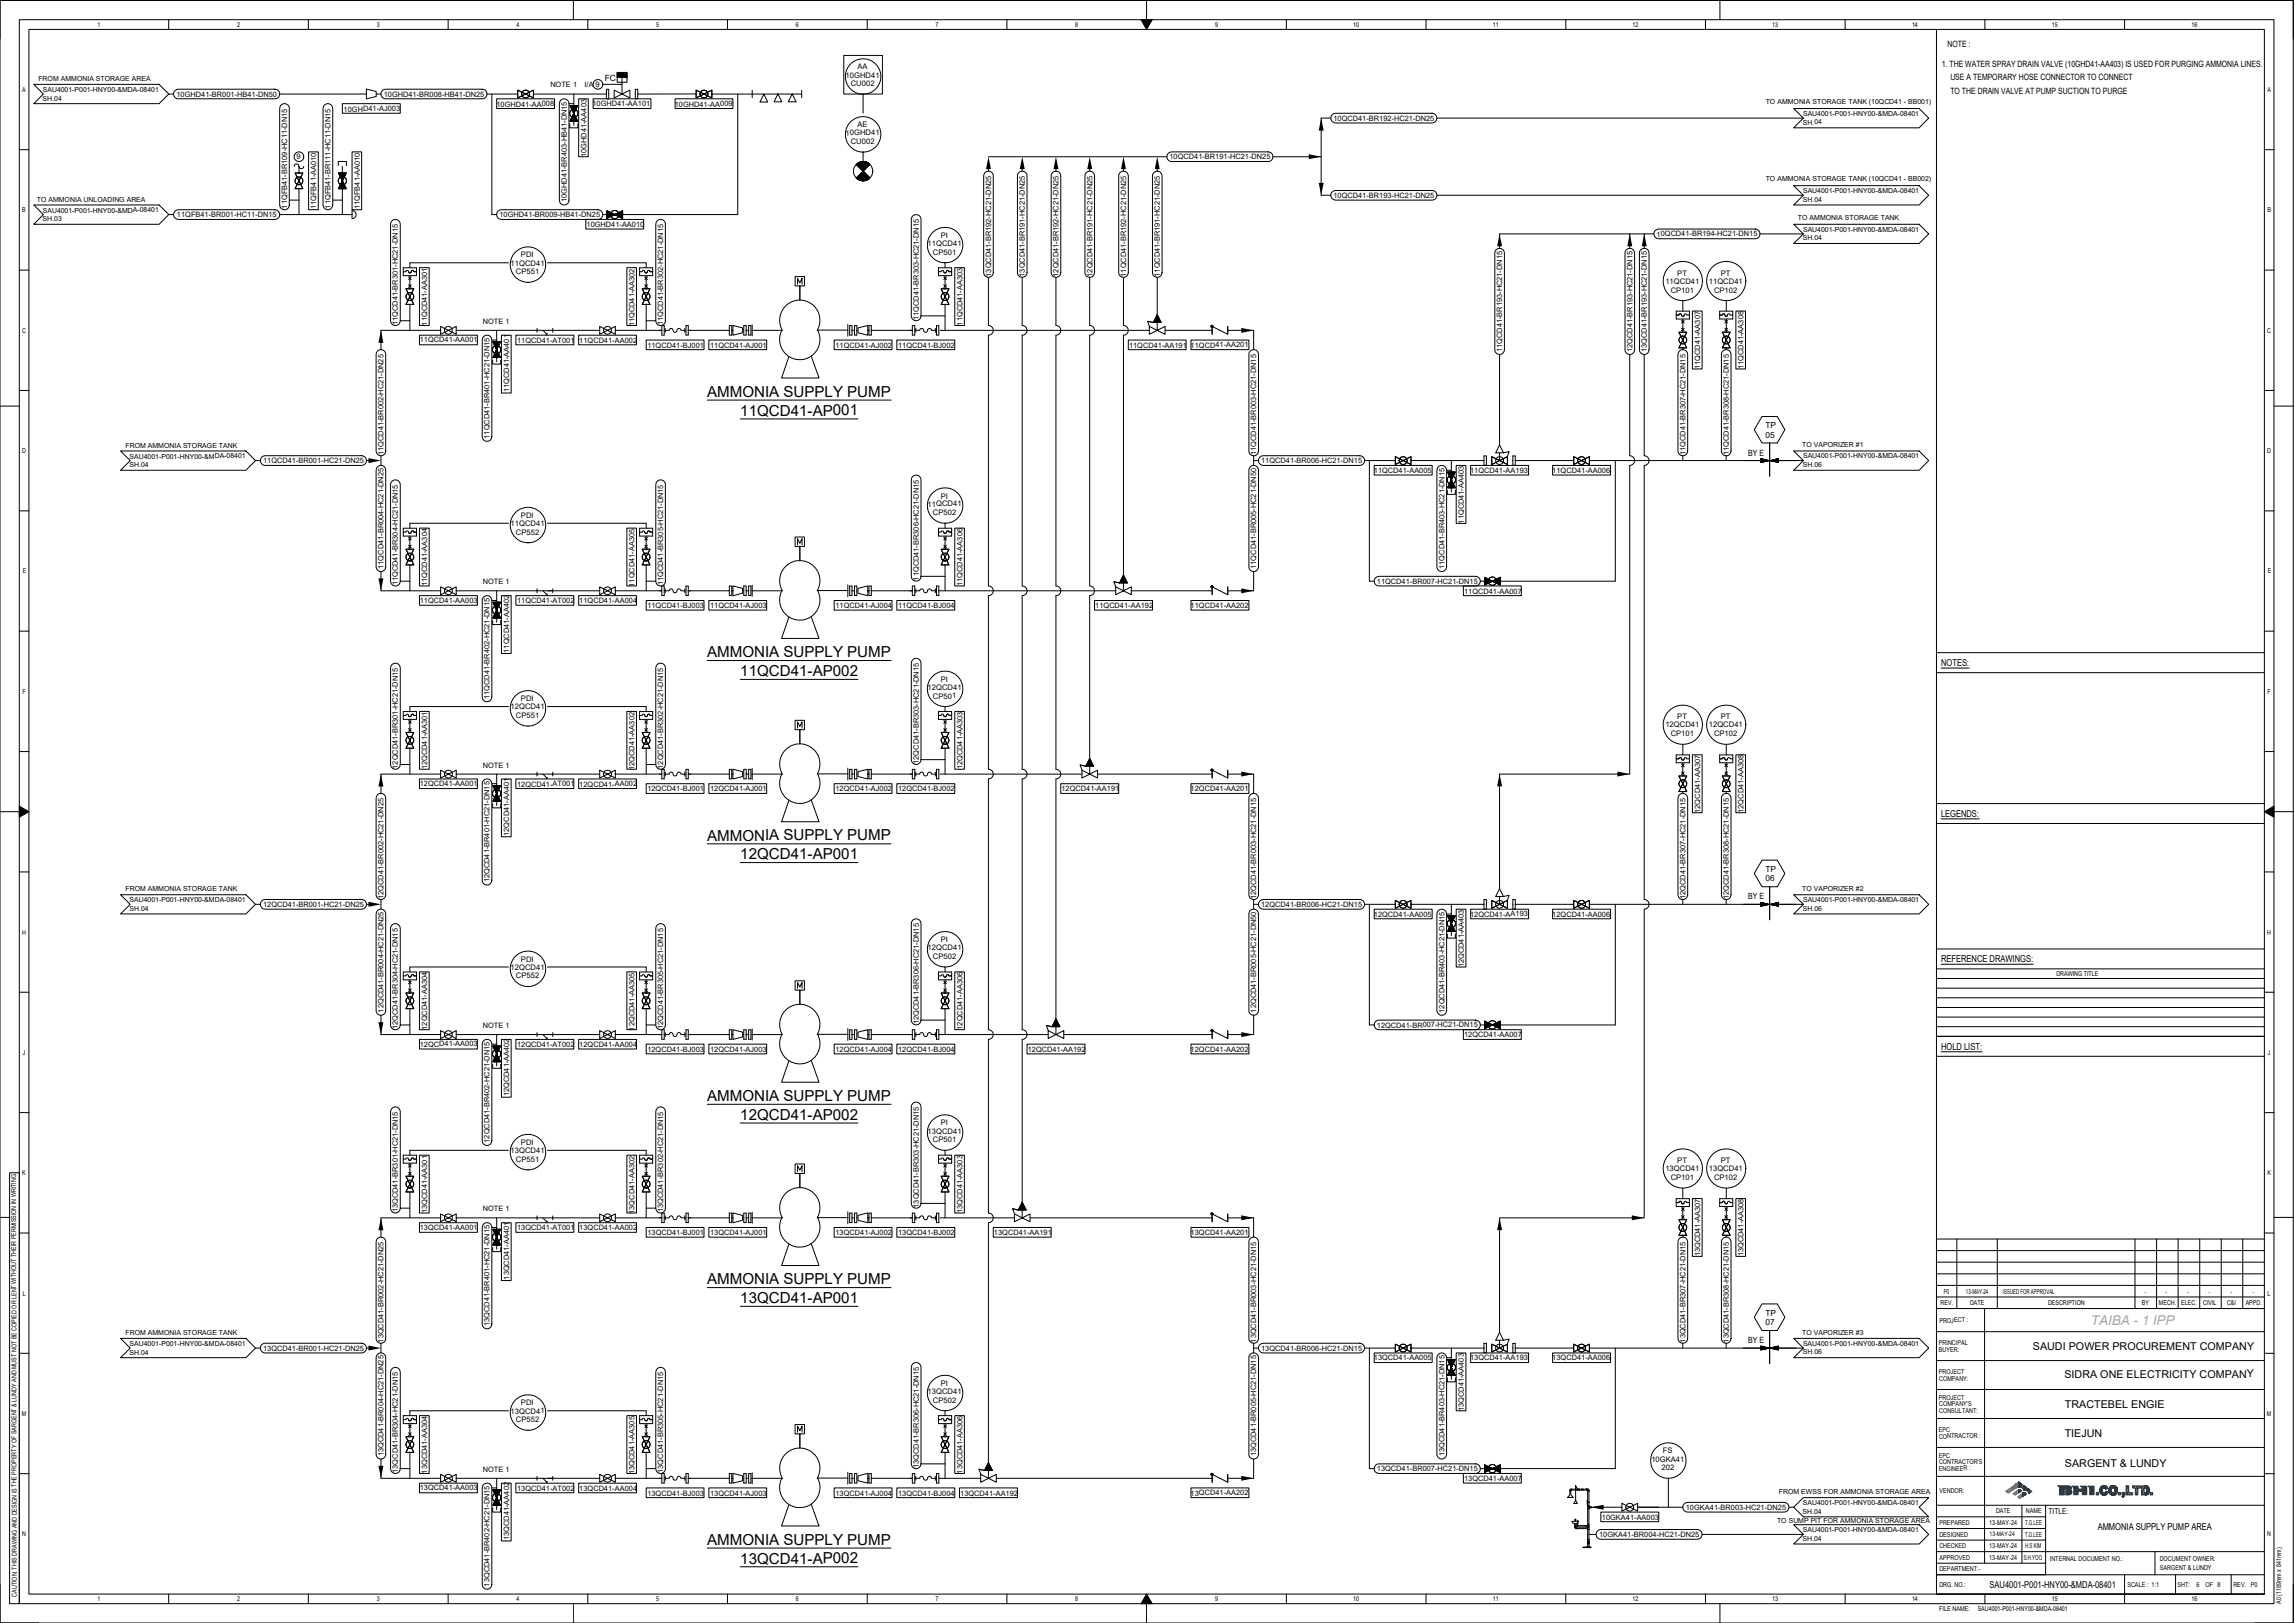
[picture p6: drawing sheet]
<svg xmlns="http://www.w3.org/2000/svg" width="420mm" height="297mm" viewBox="0 0 420 297" stroke-linecap="round" stroke-linejoin="round" font-family="sans-serif">
<defs><g id="words">
<g font-size="2.8">
<text x="129.5" y="72.6">AMMONIA SUPPLY PUMP</text>
<text x="135.5" y="76.1">11QCD41-AP001</text>
<text x="129.5" y="120.3">AMMONIA SUPPLY PUMP</text>
<text x="135.5" y="123.7">11QCD41-AP002</text>
<text x="129.5" y="153.8">AMMONIA SUPPLY PUMP</text>
<text x="135.5" y="157.3">12QCD41-AP001</text>
<text x="129.5" y="201.5">AMMONIA SUPPLY PUMP</text>
<text x="135.5" y="205">12QCD41-AP002</text>
<text x="129.5" y="235.1">AMMONIA SUPPLY PUMP</text>
<text x="135.5" y="238.5">13QCD41-AP001</text>
<text x="129.5" y="282.7">AMMONIA SUPPLY PUMP</text>
<text x="135.5" y="286.2">13QCD41-AP002</text>
</g>
<text font-size="2.5" fill="#8570ff" x="382.8" y="242.6">TAIBA - 1 IPP</text>
<g font-size="2">
<text x="372.2" y="247.1">SAUDI POWER PROCUREMENT COMPANY</text>
<text x="378" y="252.2">SIDRA ONE ELECTRICITY COMPANY</text>
<text x="378" y="257.7">TRACTEBEL ENGIE</text>
<text x="378" y="263">TIEJUN</text>
<text x="378" y="268.4">SARGENT &amp; LUNDY</text>
</g>
<g font-size="1.7">
<text x="355.4" y="121.9">NOTES:</text>
<text x="355.4" y="149.5">LEGENDS:</text>
<text x="355.4" y="176.1">REFERENCE DRAWINGS:</text>
<text x="355.4" y="192.1">HOLD LIST:</text>
<text x="384" y="280.1">AMMONIA SUPPLY PUMP AREA</text>
<text x="364.3" y="290.6">SAU4001-P001-HNY00-&amp;MDA-08401</text>
</g>
<g font-size="1.6">
<text x="356.5" y="8.6">NOTE :</text>
<text x="110.7" y="14.8">FC</text>
<text x="355.5" y="12.3">1. THE WATER SPRAY DRAIN VALVE (10GHD41-AA403) IS USED FOR PURGING AMMONIA LINES.</text>
<text x="357.1" y="14.7">USE A TEMPORARY HOSE CONNECTOR TO CONNECT</text>
<text x="357.1" y="17.3">TO THE DRAIN VALVE AT PUMP SUCTION TO PURGE</text>
<text x="320.1" y="83.4">BY E</text>
<text x="320.1" y="164.6">BY E</text>
<text x="320.1" y="245.8">BY E</text>
</g>
<g font-size="1.5">
<text x="323.2" y="78.4">TP</text>
<text x="323.2" y="80.1">05</text>
<text x="323.2" y="159.6">TP</text>
<text x="323.2" y="161.3">06</text>
<text x="323.2" y="240.8">TP</text>
<text x="323.2" y="242.5">07</text>
<text x="375" y="277.1">TITLE:</text>
</g>
<g font-size="1.4">
<text x="32.3" y="17.7">10GHD41-BR001-HB41-DN50</text>
<text x="70.3" y="17.7">10GHD41-BR008-HB41-DN25</text>
<text x="100.8" y="16">NOTE 1</text>
<text x="107" y="15.9">I/A 9</text>
<text x="154.8" y="14.2">10GHD41</text>
<text x="155.7" y="15.8">CU002</text>
<text x="157" y="12.7">AA</text>
<text x="62.9" y="20.4">10GHD41-AJ003</text>
<text x="90.9" y="19.5">10GHD41-AA008</text>
<text x="108.5" y="19.5">10GHD41-AA101</text>
<text x="123.5" y="19.5">10GHD41-AA009</text>
<text x="157" y="23.3">AE</text>
<text x="244.1" y="22.1">10QCD41-BR192-HC21-DN25</text>
<text x="54.3" y="29.1">9</text>
<text x="107.4" y="28.8" transform="rotate(-90 107.4 28.8)">10GHD41-AA403</text>
<text x="154.8" y="24.8">10GHD41</text>
<text x="155.7" y="26.4">CU002</text>
<text x="214.1" y="29.2">10QCD41-BR191-HC21-DN25</text>
<text x="32.4" y="39.8">11QFB41-BR001-HC11-DN15</text>
<text x="52.6" y="38.2" transform="rotate(-90 52.6 38.2)">11QFB41-BR109-HC11-DN15</text>
<text x="57.9" y="38.3" transform="rotate(-90 57.9 38.3)">11QFB41-AA010</text>
<text x="60.5" y="38.2" transform="rotate(-90 60.5 38.2)">11QFB41-BR111-HC11-DN15</text>
<text x="65.8" y="38.3" transform="rotate(-90 65.8 38.3)">11QFB41-AA010</text>
<text x="91.4" y="39.8">10GHD41-BR009-HB41-DN25</text>
<text x="103.8" y="37" transform="rotate(-90 103.8 37)">10GHD41-BR403-HB41-DN15</text>
<text x="107.4" y="41.6">10GHD41-AA010</text>
<text x="244.1" y="36.2">10QCD41-BR193-HC21-DN25</text>
<text x="95.4" y="47.1">PDI</text>
<text x="169.8" y="45">11QCD41</text>
<text x="170.8" y="46.6">CP501</text>
<text x="172.2" y="43.6">PI</text>
<text x="303.3" y="43.3">10QCD41-BR194-HC21-DN15</text>
<text x="93.5" y="48.6">11QCD41</text>
<text x="94.4" y="50.2">CP551</text>
<text x="181.4" y="50.7" transform="rotate(-90 181.4 50.7)">13QCD41-BR192-HC21-DN25</text>
<text x="187.6" y="50.7" transform="rotate(-90 187.6 50.7)">13QCD41-BR191-HC21-DN25</text>
<text x="193.8" y="50.7" transform="rotate(-90 193.8 50.7)">12QCD41-BR192-HC21-DN25</text>
<text x="200" y="50.7" transform="rotate(-90 200 50.7)">12QCD41-BR191-HC21-DN25</text>
<text x="206.2" y="50.7" transform="rotate(-90 206.2 50.7)">11QCD41-BR192-HC21-DN25</text>
<text x="212.3" y="50.7" transform="rotate(-90 212.3 50.7)">11QCD41-BR191-HC21-DN25</text>
<text x="304.9" y="51.9">11QCD41</text>
<text x="305.9" y="53.5">CP101</text>
<text x="307.1" y="50.4">PT</text>
<text x="312.8" y="51.9">11QCD41</text>
<text x="313.8" y="53.5">CP102</text>
<text x="315" y="50.4">PT</text>
<text x="72.9" y="59.5" transform="rotate(-90 72.9 59.5)">11QCD41-BR301-HC21-DN15</text>
<text x="78.2" y="59.6" transform="rotate(-90 78.2 59.6)">11QCD41-AA301</text>
<text x="88.4" y="59.3">NOTE 1</text>
<text x="116.2" y="59.7" transform="rotate(-90 116.2 59.7)">11QCD41-AA302</text>
<text x="121.4" y="59.5" transform="rotate(-90 121.4 59.5)">11QCD41-BR302-HC21-DN15</text>
<text x="168.2" y="58.6" transform="rotate(-90 168.2 58.6)">11QCD41-BR303-HC21-DN15</text>
<text x="176.2" y="59.6" transform="rotate(-90 176.2 59.6)">11QCD41-AA303</text>
<text x="76.9" y="62.7">11QCD41-AA001</text>
<text x="94.7" y="62.7">11QCD41-AT001</text>
<text x="106" y="62.7">11QCD41-AA002</text>
<text x="118.5" y="63.6">11QCD41-BJ001</text>
<text x="130" y="63.6">11QCD41-AJ001</text>
<text x="153" y="63.6">11QCD41-AJ002</text>
<text x="164.4" y="63.6">11QCD41-BJ002</text>
<text x="206.7" y="63.6">11QCD41-AA191</text>
<text x="218" y="63.6">11QCD41-AA201</text>
<text x="275" y="64.5" transform="rotate(-90 275 64.5)">11QCD41-BR193-HC21-DN15</text>
<text x="298.9" y="64.5" transform="rotate(-90 298.9 64.5)">12QCD41-BR193-HC21-DN15</text>
<text x="301.5" y="64.5" transform="rotate(-90 301.5 64.5)">13QCD41-BR193-HC21-DN15</text>
<text x="93.2" y="71.8" transform="rotate(-90 93.2 71.8)">11QCD41-AA401</text>
<text x="311.3" y="67.5" transform="rotate(-90 311.3 67.5)">11QCD41-AA307</text>
<text x="319.2" y="67.5" transform="rotate(-90 319.2 67.5)">11QCD41-AA308</text>
<text x="70.2" y="83.3" transform="rotate(-90 70.2 83.3)">11QCD41-BR002-HC21-DN25</text>
<text x="89.6" y="80.3" transform="rotate(-90 89.6 80.3)">11QCD41-BR401-HC21-DN15</text>
<text x="230" y="83.3" transform="rotate(-90 230 83.3)">11QCD41-BR003-HC21-DN15</text>
<text x="308.6" y="83.3" transform="rotate(-90 308.6 83.3)">11QCD41-BR307-HC21-DN15</text>
<text x="316.5" y="83.3" transform="rotate(-90 316.5 83.3)">11QCD41-BR308-HC21-DN15</text>
<text x="48.2" y="84.8">11QCD41-BR001-HC21-DN25</text>
<text x="230.9" y="84.8">11QCD41-BR006-HC21-DN15</text>
<text x="251.5" y="86.6">11QCD41-AA005</text>
<text x="269.1" y="86.5">11QCD41-AA193</text>
<text x="284.2" y="86.6">11QCD41-AA006</text>
<text x="95.4" y="94.8">PDI</text>
<text x="169.8" y="92.7">11QCD41</text>
<text x="170.8" y="94.3">CP502</text>
<text x="172.2" y="91.2">PI</text>
<text x="268" y="95.8" transform="rotate(-90 268 95.8)">11QCD41-AA403</text>
<text x="93.5" y="96.3">11QCD41</text>
<text x="94.4" y="97.9">CP552</text>
<text x="70.2" y="104.1" transform="rotate(-90 70.2 104.1)">11QCD41-BR004-HC21-DN25</text>
<text x="72.9" y="107.2" transform="rotate(-90 72.9 107.2)">11QCD41-BR304-HC21-DN15</text>
<text x="78.2" y="107.3" transform="rotate(-90 78.2 107.3)">11QCD41-AA304</text>
<text x="88.4" y="106.9">NOTE 1</text>
<text x="116.2" y="107.4" transform="rotate(-90 116.2 107.4)">11QCD41-AA305</text>
<text x="121.4" y="107.2" transform="rotate(-90 121.4 107.2)">11QCD41-BR305-HC21-DN15</text>
<text x="168.2" y="106.3" transform="rotate(-90 168.2 106.3)">11QCD41-BR306-HC21-DN15</text>
<text x="176.2" y="107.3" transform="rotate(-90 176.2 107.3)">11QCD41-AA306</text>
<text x="230" y="104.1" transform="rotate(-90 230 104.1)">11QCD41-BR005-HC21-DN50</text>
<text x="252.1" y="106.8">11QCD41-BR007-HC21-DN15</text>
<text x="264.4" y="104.1" transform="rotate(-90 264.4 104.1)">11QCD41-BR403-HC21-DN15</text>
<text x="76.9" y="110.3">11QCD41-AA003</text>
<text x="94.7" y="110.4">11QCD41-AT002</text>
<text x="106" y="110.4">11QCD41-AA004</text>
<text x="118.5" y="111.3">11QCD41-BJ003</text>
<text x="130" y="111.3">11QCD41-AJ003</text>
<text x="153" y="111.3">11QCD41-AJ004</text>
<text x="164.4" y="111.3">11QCD41-BJ004</text>
<text x="200.5" y="111.3">11QCD41-AA192</text>
<text x="218" y="111.3">11QCD41-AA202</text>
<text x="268" y="108.7">11QCD41-AA007</text>
<text x="93.2" y="119.5" transform="rotate(-90 93.2 119.5)">11QCD41-AA402</text>
<text x="172.2" y="124.8">PI</text>
<text x="89.6" y="128" transform="rotate(-90 89.6 128)">11QCD41-BR402-HC21-DN15</text>
<text x="93.5" y="129.8">12QCD41</text>
<text x="94.4" y="131.4">CP551</text>
<text x="95.4" y="128.3">PDI</text>
<text x="169.8" y="126.2">12QCD41</text>
<text x="170.8" y="127.9">CP501</text>
<text x="307.1" y="131.7">PT</text>
<text x="315" y="131.7">PT</text>
<text x="304.9" y="133.1">12QCD41</text>
<text x="305.9" y="134.8">CP101</text>
<text x="312.8" y="133.1">12QCD41</text>
<text x="313.8" y="134.8">CP102</text>
<text x="72.9" y="140.7" transform="rotate(-90 72.9 140.7)">12QCD41-BR301-HC21-DN15</text>
<text x="76.9" y="143.9">12QCD41-AA001</text>
<text x="78.2" y="140.8" transform="rotate(-90 78.2 140.8)">12QCD41-AA301</text>
<text x="88.4" y="140.5">NOTE 1</text>
<text x="94.7" y="144">12QCD41-AT001</text>
<text x="106" y="144">12QCD41-AA002</text>
<text x="116.2" y="140.9" transform="rotate(-90 116.2 140.9)">12QCD41-AA302</text>
<text x="121.4" y="140.7" transform="rotate(-90 121.4 140.7)">12QCD41-BR302-HC21-DN15</text>
<text x="168.2" y="139.8" transform="rotate(-90 168.2 139.8)">12QCD41-BR303-HC21-DN15</text>
<text x="176.2" y="140.8" transform="rotate(-90 176.2 140.8)">12QCD41-AA303</text>
<text x="118.5" y="144.9">12QCD41-BJ001</text>
<text x="130" y="144.9">12QCD41-AJ001</text>
<text x="153" y="144.9">12QCD41-AJ002</text>
<text x="164.4" y="144.9">12QCD41-BJ002</text>
<text x="194.3" y="144.9">12QCD41-AA191</text>
<text x="218" y="144.8">12QCD41-AA201</text>
<text x="311.3" y="148.8" transform="rotate(-90 311.3 148.8)">12QCD41-AA307</text>
<text x="319.2" y="148.8" transform="rotate(-90 319.2 148.8)">12QCD41-AA308</text>
<text x="93.2" y="153" transform="rotate(-90 93.2 153)">12QCD41-AA401</text>
<text x="89.6" y="161.5" transform="rotate(-90 89.6 161.5)">12QCD41-BR401-HC21-DN15</text>
<text x="48.2" y="166">12QCD41-BR001-HC21-DN25</text>
<text x="70.2" y="164.5" transform="rotate(-90 70.2 164.5)">12QCD41-BR002-HC21-DN25</text>
<text x="230" y="164.5" transform="rotate(-90 230 164.5)">12QCD41-BR003-HC21-DN15</text>
<text x="230.9" y="166">12QCD41-BR006-HC21-DN15</text>
<text x="251.5" y="167.8">12QCD41-AA005</text>
<text x="269.1" y="167.8">12QCD41-AA193</text>
<text x="284.2" y="167.8">12QCD41-AA006</text>
<text x="308.6" y="164.5" transform="rotate(-90 308.6 164.5)">12QCD41-BR307-HC21-DN15</text>
<text x="316.5" y="164.5" transform="rotate(-90 316.5 164.5)">12QCD41-BR308-HC21-DN15</text>
<text x="169.8" y="173.9">12QCD41</text>
<text x="172.2" y="172.4">PI</text>
<text x="93.5" y="177.5">12QCD41</text>
<text x="94.4" y="179.1">CP552</text>
<text x="95.4" y="176">PDI</text>
<text x="170.8" y="175.5">CP502</text>
<text x="268" y="177" transform="rotate(-90 268 177)">12QCD41-AA403</text>
<text x="70.2" y="185.3" transform="rotate(-90 70.2 185.3)">12QCD41-BR004-HC21-DN25</text>
<text x="230" y="185.3" transform="rotate(-90 230 185.3)">12QCD41-BR005-HC21-DN50</text>
<text x="264.4" y="185.3" transform="rotate(-90 264.4 185.3)">12QCD41-BR403-HC21-DN15</text>
<text x="72.9" y="188.4" transform="rotate(-90 72.9 188.4)">12QCD41-BR304-HC21-DN15</text>
<text x="76.9" y="191.5">12QCD41-AA003</text>
<text x="78.2" y="188.5" transform="rotate(-90 78.2 188.5)">12QCD41-AA304</text>
<text x="88.4" y="188.1">NOTE 1</text>
<text x="94.7" y="191.6">12QCD41-AT002</text>
<text x="106" y="191.6">12QCD41-AA004</text>
<text x="116.2" y="188.6" transform="rotate(-90 116.2 188.6)">12QCD41-AA305</text>
<text x="121.4" y="188.4" transform="rotate(-90 121.4 188.4)">12QCD41-BR305-HC21-DN15</text>
<text x="168.2" y="187.5" transform="rotate(-90 168.2 187.5)">12QCD41-BR306-HC21-DN15</text>
<text x="176.2" y="188.5" transform="rotate(-90 176.2 188.5)">12QCD41-AA306</text>
<text x="252.1" y="188.1">12QCD41-BR007-HC21-DN15</text>
<text x="268" y="189.9">12QCD41-AA007</text>
<text x="118.5" y="192.5">12QCD41-BJ003</text>
<text x="130" y="192.5">12QCD41-AJ003</text>
<text x="153" y="192.5">12QCD41-AJ004</text>
<text x="164.4" y="192.5">12QCD41-BJ004</text>
<text x="188.2" y="192.5">12QCD41-AA192</text>
<text x="218" y="192.5">12QCD41-AA202</text>
<text x="93.2" y="200.6" transform="rotate(-90 93.2 200.6)">12QCD41-AA402</text>
<text x="89.6" y="209.2" transform="rotate(-90 89.6 209.2)">12QCD41-BR402-HC21-DN15</text>
<text x="95.4" y="209.6">PDI</text>
<text x="169.8" y="207.5">13QCD41</text>
<text x="170.8" y="209.1">CP501</text>
<text x="172.2" y="206">PI</text>
<text x="93.5" y="211">13QCD41</text>
<text x="94.4" y="212.6">CP551</text>
<text x="304.9" y="214.4">13QCD41</text>
<text x="305.9" y="216">CP101</text>
<text x="307.1" y="212.9">PT</text>
<text x="312.8" y="214.4">13QCD41</text>
<text x="313.8" y="216">CP102</text>
<text x="315" y="212.9">PT</text>
<text x="72.9" y="221.9" transform="rotate(-90 72.9 221.9)">13QCD41-BR301-HC21-DN15</text>
<text x="88.4" y="221.7">NOTE 1</text>
<text x="121.4" y="221.9" transform="rotate(-90 121.4 221.9)">13QCD41-BR302-HC21-DN15</text>
<text x="168.2" y="221" transform="rotate(-90 168.2 221)">13QCD41-BR303-HC21-DN15</text>
<text x="76.9" y="225.1">13QCD41-AA001</text>
<text x="78.2" y="222" transform="rotate(-90 78.2 222)">13QCD41-AA301</text>
<text x="94.7" y="225.2">13QCD41-AT001</text>
<text x="106" y="225.2">13QCD41-AA002</text>
<text x="116.2" y="222.2" transform="rotate(-90 116.2 222.2)">13QCD41-AA302</text>
<text x="118.5" y="226.1">13QCD41-BJ001</text>
<text x="130" y="226.1">13QCD41-AJ001</text>
<text x="153" y="226.1">13QCD41-AJ002</text>
<text x="164.4" y="226.1">13QCD41-BJ002</text>
<text x="176.2" y="222" transform="rotate(-90 176.2 222)">13QCD41-AA303</text>
<text x="182" y="226.1">13QCD41-AA191</text>
<text x="218" y="226">13QCD41-AA201</text>
<text x="311.3" y="230" transform="rotate(-90 311.3 230)">13QCD41-AA307</text>
<text x="319.2" y="230" transform="rotate(-90 319.2 230)">13QCD41-AA308</text>
<text x="93.2" y="234.2" transform="rotate(-90 93.2 234.2)">13QCD41-AA401</text>
<text x="70.2" y="245.7" transform="rotate(-90 70.2 245.7)">13QCD41-BR002-HC21-DN25</text>
<text x="89.6" y="242.7" transform="rotate(-90 89.6 242.7)">13QCD41-BR401-HC21-DN15</text>
<text x="230" y="245.7" transform="rotate(-90 230 245.7)">13QCD41-BR003-HC21-DN15</text>
<text x="308.6" y="245.7" transform="rotate(-90 308.6 245.7)">13QCD41-BR307-HC21-DN15</text>
<text x="316.5" y="245.7" transform="rotate(-90 316.5 245.7)">13QCD41-BR308-HC21-DN15</text>
<text x="48.2" y="247.2">13QCD41-BR001-HC21-DN25</text>
<text x="230.9" y="247.2">13QCD41-BR006-HC21-DN15</text>
<text x="251.5" y="249">13QCD41-AA005</text>
<text x="269.1" y="249">13QCD41-AA193</text>
<text x="284.2" y="249">13QCD41-AA006</text>
<text x="95.4" y="257.2">PDI</text>
<text x="169.8" y="255.1">13QCD41</text>
<text x="170.8" y="256.7">CP502</text>
<text x="172.2" y="253.6">PI</text>
<text x="93.5" y="258.7">13QCD41</text>
<text x="94.4" y="260.3">CP552</text>
<text x="268" y="258.3" transform="rotate(-90 268 258.3)">13QCD41-AA403</text>
<text x="70.2" y="266.5" transform="rotate(-90 70.2 266.5)">13QCD41-BR004-HC21-DN25</text>
<text x="72.9" y="269.6" transform="rotate(-90 72.9 269.6)">13QCD41-BR304-HC21-DN15</text>
<text x="78.2" y="269.7" transform="rotate(-90 78.2 269.7)">13QCD41-AA304</text>
<text x="88.4" y="269.4">NOTE 1</text>
<text x="116.2" y="269.8" transform="rotate(-90 116.2 269.8)">13QCD41-AA305</text>
<text x="121.4" y="269.6" transform="rotate(-90 121.4 269.6)">13QCD41-BR305-HC21-DN15</text>
<text x="168.2" y="268.7" transform="rotate(-90 168.2 268.7)">13QCD41-BR306-HC21-DN15</text>
<text x="176.2" y="269.7" transform="rotate(-90 176.2 269.7)">13QCD41-AA306</text>
<text x="230" y="266.5" transform="rotate(-90 230 266.5)">13QCD41-BR005-HC21-DN15</text>
<text x="252.1" y="269.3">13QCD41-BR007-HC21-DN15</text>
<text x="264.4" y="266.5" transform="rotate(-90 264.4 266.5)">13QCD41-BR403-HC21-DN15</text>
<text x="302.3" y="267.5">10GKA41</text>
<text x="304.2" y="269.1">202</text>
<text x="304.4" y="266">FS</text>
<text x="76.9" y="272.8">13QCD41-AA003</text>
<text x="94.7" y="272.8">13QCD41-AT002</text>
<text x="106" y="272.8">13QCD41-AA004</text>
<text x="118.5" y="273.7">13QCD41-BJ003</text>
<text x="130" y="273.7">13QCD41-AJ003</text>
<text x="153" y="273.7">13QCD41-AJ004</text>
<text x="164.4" y="273.7">13QCD41-BJ004</text>
<text x="175.8" y="273.7">13QCD41-AA192</text>
<text x="218" y="273.7">13QCD41-AA202</text>
<text x="268" y="271.1">13QCD41-AA007</text>
<text x="93.2" y="281.9" transform="rotate(-90 93.2 281.9)">13QCD41-AA402</text>
<text x="292.8" y="281.3">10GKA41-BR004-HC21-DN25</text>
<text x="293.3" y="278.2">10GKA41-AA003</text>
<text x="308.6" y="276.4">10GKA41-BR003-HC21-DN25</text>
<text x="89.6" y="290.4" transform="rotate(-90 89.6 290.4)">13QCD41-BR402-HC21-DN15</text>
</g>
<g font-size="1.3">
<text x="7" y="14.9">FROM AMMONIA STORAGE AREA</text>
<text x="7.8" y="16.9">SAU4001-P001-HNY00-&amp;MDA-08401</text>
<text x="7.8" y="18.4">SH.04</text>
<text x="323.3" y="19.1">TO AMMONIA STORAGE TANK (10QCD41 - BB001)</text>
<text x="330.1" y="22.8">SH.04</text>
<text x="330.1" y="21.2">SAU4001-P001-HNY00-&amp;MDA-08401</text>
<text x="323.3" y="33.2">TO AMMONIA STORAGE TANK (10QCD41 - BB002)</text>
<text x="330.1" y="35.4">SAU4001-P001-HNY00-&amp;MDA-08401</text>
<text x="6.7" y="36.9">TO AMMONIA UNLOADING AREA</text>
<text x="7.8" y="40.5">SH.03</text>
<text x="7.8" y="38.9">SAU4001-P001-HNY00-&amp;MDA-08401</text>
<text x="329.2" y="40.3">TO AMMONIA STORAGE TANK</text>
<text x="330.1" y="36.9">SH.04</text>
<text x="330.1" y="44">SH.04</text>
<text x="330.1" y="42.4">SAU4001-P001-HNY00-&amp;MDA-08401</text>
<text x="23" y="81.9">FROM AMMONIA STORAGE TANK</text>
<text x="23.7" y="84">SAU4001-P001-HNY00-&amp;MDA-08401</text>
<text x="329.9" y="81.9">TO VAPORIZER #1</text>
<text x="330.1" y="83.9">SAU4001-P001-HNY00-&amp;MDA-08401</text>
<text x="23.7" y="85.5">SH.04</text>
<text x="330.1" y="85.5">SH.06</text>
<text x="23" y="163.2">FROM AMMONIA STORAGE TANK</text>
<text x="23.7" y="166.7">SH.04</text>
<text x="23.7" y="165.2">SAU4001-P001-HNY00-&amp;MDA-08401</text>
<text x="329.9" y="163.1">TO VAPORIZER #2</text>
<text x="330.1" y="166.7">SH.06</text>
<text x="330.1" y="165.1">SAU4001-P001-HNY00-&amp;MDA-08401</text>
<text x="23" y="244.4">FROM AMMONIA STORAGE TANK</text>
<text x="329.9" y="244.3">TO VAPORIZER #3</text>
<text x="23.7" y="247.9">SH.04</text>
<text x="23.7" y="246.4">SAU4001-P001-HNY00-&amp;MDA-08401</text>
<text x="330.1" y="247.9">SH.06</text>
<text x="330.1" y="246.3">SAU4001-P001-HNY00-&amp;MDA-08401</text>
<text x="325.7" y="273.5">FROM EWSS FOR AMMONIA STORAGE AREA</text>
<text x="330.1" y="275.5">SAU4001-P001-HNY00-&amp;MDA-08401</text>
<text x="325.3" y="278.7">TO SUMP PIT FOR AMMONIA STORAGE AREA</text>
<text x="330" y="277.1">SH.04</text>
<text x="330.1" y="280.5">SAU4001-P001-HNY00-&amp;MDA-08401</text>
<text x="330" y="282">SH.04</text>
</g>
<g font-size="1.2">
<text x="17.8" y="4.9">1</text>
<text x="43.4" y="4.9">2</text>
<text x="69" y="4.9">3</text>
<text x="94.6" y="4.9">4</text>
<text x="120.1" y="4.9">5</text>
<text x="145.7" y="4.9">6</text>
<text x="171.3" y="4.9">7</text>
<text x="196.9" y="4.9">8</text>
<text x="222.4" y="4.9">9</text>
<text x="247.7" y="4.9">10</text>
<text x="273.3" y="4.9">11</text>
<text x="298.9" y="4.9">12</text>
<text x="324.5" y="4.9">13</text>
<text x="350.1" y="4.9">14</text>
<text x="375.6" y="4.9">15</text>
<text x="401.2" y="4.9">16</text>
<text x="4.1" y="16.8">A</text>
<text x="415.1" y="16.8">A</text>
<text x="4.1" y="38.9">B</text>
<text x="415.1" y="38.9">B</text>
<text x="4.1" y="60.9">C</text>
<text x="415.1" y="60.9">C</text>
<text x="4.1" y="82.9">D</text>
<text x="415.1" y="82.9">D</text>
<text x="4.2" y="105">E</text>
<text x="415.2" y="105">E</text>
<text x="4.1" y="127">F</text>
<text x="415.1" y="127">F</text>
<text x="4.1" y="171">H</text>
<text x="415.1" y="171">H</text>
<text x="376.5" y="178.7">DRAWING TITLE</text>
<text x="4.2" y="193">J</text>
<text x="415.2" y="193">J</text>
<text x="4.1" y="215.1">K</text>
<text x="415.1" y="215.1">K</text>
<text x="4.2" y="237.1">L</text>
<text x="355.3" y="238.9">REV.</text>
<text x="355.9" y="236.8">P0</text>
<text x="359.9" y="236.8">13-MAY-24</text>
<text x="360.7" y="238.9">DATE</text>
<text x="366.7" y="236.8">ISSUED FORAPPROVAL</text>
<text x="374.9" y="238.9">DESCRIPTION</text>
<text x="392.1" y="238.9">BY</text>
<text x="392.6" y="236.8">-</text>
<text x="395.2" y="238.9">MECH.</text>
<text x="396.5" y="236.8">-</text>
<text x="399.3" y="238.9">ELEC.</text>
<text x="400.5" y="236.8">-</text>
<text x="403.3" y="238.9">CIVIL</text>
<text x="404.4" y="236.8">-</text>
<text x="407.7" y="238.9">C&amp;I</text>
<text x="408.4" y="236.8">-</text>
<text x="411.1" y="238.9">APPD.</text>
<text x="412.4" y="236.8">-</text>
<text x="415.1" y="237.1">L</text>
<text x="355" y="242">PROJECT :</text>
<text x="355" y="246.2">PRINCIPAL</text>
<text x="355" y="251.5">PROJECT</text>
<text x="355" y="247.4">BUYER:</text>
<text x="355" y="256.3">PROJECT</text>
<text x="355" y="252.7">COMPANY:</text>
<text x="355" y="257.4">COMPANY'S</text>
<text x="4" y="259.2">M</text>
<text x="355" y="262.1">EPC</text>
<text x="355" y="263.3">CONTRACTOR :</text>
<text x="355" y="258.5">CONSULTANT:</text>
<text x="415" y="259.2">M</text>
<text x="355" y="266.9">EPC</text>
<text x="355" y="269.1">ENGINEER :</text>
<text x="355" y="268">CONTRACTOR'S</text>
<text x="355.1" y="273.3">VENDOR:</text>
<text x="4.1" y="281.2">N</text>
<text x="355" y="281.2">DESIGNED</text>
<text x="355" y="279.1">PREPARED</text>
<text x="364.2" y="279.1">13-MAY-24</text>
<text x="365.4" y="277">DATE</text>
<text x="370.7" y="279.1">T.G.LEE</text>
<text x="370.7" y="281.2">T.G.LEE</text>
<text x="370.9" y="277">NAME</text>
<text x="415.1" y="281.2">N</text>
<text x="355" y="287.6">DEPARTMENT:-</text>
<text x="355" y="283.4">CHECKED</text>
<text x="355" y="285.5">APPROVED</text>
<text x="364.2" y="283.4">13-MAY-24</text>
<text x="364.2" y="285.5">13-MAY-24</text>
<text x="370.5" y="285.5">S.H.YOO</text>
<text x="370.8" y="283.3">H.S KIM</text>
<text x="375.3" y="285.7">INTERNAL DOCUMENT NO.:</text>
<text x="395.4" y="285.7">DOCUMENT OWNER:</text>
<text x="395.4" y="287.4">SARGENT &amp; LUNDY</text>
<text x="3.1" y="292.2" transform="rotate(-90 3.1 292.2)">CAUTION: THIS DRAWING AND DESIGN IS THE PROPERTY OF SARGENT &amp; LUNDY AND MUST NOT BE COPIED OR LENT WITHOUT THEIR PERMISSION IN WRITING.</text>
<text x="17.8" y="293.1">1</text>
<text x="43.4" y="293.1">2</text>
<text x="69" y="293.1">3</text>
<text x="94.6" y="293.1">4</text>
<text x="120.1" y="293.1">5</text>
<text x="145.7" y="293.1">6</text>
<text x="171.3" y="293.1">7</text>
<text x="196.9" y="293.1">8</text>
<text x="222.4" y="293.1">9</text>
<text x="247.7" y="293.1">10</text>
<text x="273.3" y="293.1">11</text>
<text x="298.9" y="293.1">12</text>
<text x="324.5" y="293.1">13</text>
<text x="350.1" y="293.1">14</text>
<text x="355" y="290.4">DRG. NO.:</text>
<text x="375.6" y="293.1">15</text>
<text x="389.5" y="290.4">SCALE : 1:1</text>
<text x="398.7" y="290.4">SHT:</text>
<text x="401.2" y="293.1">16</text>
<text x="402.1" y="290.4">6</text>
<text x="403.8" y="290.4">OF 8</text>
<text x="408.9" y="290.4">REV. P0</text>
<text x="417.6" y="293.5" transform="rotate(-90 417.6 293.5)">A0 (1189mm x 841mm)</text>
<text x="355" y="294.8">FILE NAME:</text>
<text x="362.1" y="294.8">SAU4001-P001-HNY00-&amp;MDA-08401</text>
</g>
<text font-size="1.1" x="364.3" y="281.2">13-MAY-24</text>
</g></defs>
<path d="M7.1 .1h-7.1v7M412.8 .1h7v7M0 290v7h7.1M354.5 291.7h60M419.8 290v7h-7" fill="none" stroke="#000" stroke-width=".18"/>
<g fill="#62b635">
<path d="M367.2 273l.5-.4v.7z"/>
<path d="M367.7 272.6l1.1-.1-1.1 .8z"/>
<path d="M367.7 272.6l1.1-.8v.7z"/>
</g>
<path d="M368.8 271.8l.1 .7zM368.9 271.7v.7v-.7M368.9 271.7l.1 .7-.1-.7M369 271.7v.7v-.7M369 271.7v.7zM369 271.6v.7v-.7M369 271.6v.7zM369 271.6l.1 .7-.1-.7M369 272.3h.1M369.1 271.6v.7z" fill="none" stroke="#62b635" stroke-width=".18"/>
<g fill="#62b635">
<path d="M369.1 271.6v.7z"/>
<path d="M369.1 271.6l.1 .7z"/>
<path d="M369.2 271.6v.7z"/>
<path d="M369.2 271.5v.8z"/>
<path d="M369.2 271.5l.1 .7z"/>
<path d="M369.3 271.5v.7z"/>
<path d="M369.3 271.4v.8z"/>
<path d="M369.3 271.4l.1 .8z"/>
<path d="M369.4 271.4v.8z"/>
<path d="M369.5 271.3v.9z"/>
</g>
<path d="M367.2 273l2.4-1.7v.9l-.5 .1-1.4 1zM369.4 274l.9-.7v.6l-.5 .4zM369.4 271.4v.8M369.5 271.3v.9v-.9M369.5 271.3l.1 .9-.1-.9M369.6 271.3v.9z" fill="none" stroke="#62b635" stroke-width=".18"/>
<g fill="#62b635">
<path d="M369.4 274l.4-.3v.6z"/>
<path d="M369.8 273.7l.5 .2-.5 .4z"/>
<path d="M369.8 273.7l.5-.4v.6z"/>
<path d="M370.3 273.3v.6z"/>
</g>
<path d="M368.5 273.4l1.1-.7v.5l-.7 .4zM370.3 273.3v.6v-.6" fill="none" stroke="#62b635" stroke-width=".18"/>
<g fill="#62b635">
<path d="M368.5 273.4l.4-.3v.5z"/>
<path d="M368.9 273.1l.4 .3-.4 .2z"/>
<path d="M368.9 273.1l.4-.3v.6z"/>
<path d="M369.3 272.8v.6z"/>
<path d="M369.4 272.7v.6z"/>
<path d="M369.4 272.7l.1 .6z"/>
<path d="M369.5 272.7v.6z"/>
<path d="M369.5 272.7v.5z"/>
</g>
<path d="M369.5 272.7l.1 .5-.1-.5M369.6 272.7v.5v-.5" fill="none" stroke="#62b635" stroke-width=".18"/>
<path d="M370.3 273.3l.1 .6-.1-.6M370.4 273.3v.6v-.6M370.4 273.3v.5v-.5M370.4 273.2v.6v-.6M370.4 273.2l.1 .6-.1-.6M370.5 273.2v.6v-.6" fill="none" stroke="#004082" stroke-width=".18"/>
<g fill="#004082">
<path d="M370.5 273.2v.6z"/>
<path d="M370.5 273.2v.5z"/>
<path d="M370.5 273.2l.1 .5z"/>
<path d="M370.6 273.2v.5z"/>
</g>
<path d="M370.6 273.2v.5z" fill="none" stroke="#004082" stroke-width=".18"/>
<g fill="#004082">
<path d="M370.6 273.2v.5z"/>
<path d="M370.6 273.2l.1 .4z"/>
</g>
<path d="M370.7 273.2v.4" fill="none" stroke="#004082" stroke-width=".18"/>
<path d="M370.7 273.2v.4z" fill="#004082"/>
<path d="M370.7 273.2v.4v-.4" fill="none" stroke="#004082" stroke-width=".18"/>
<path d="M370.7 273.2l.1 .4z" fill="#004082"/>
<path d="M370.8 273.2v.4" fill="none" stroke="#004082" stroke-width=".18"/>
<g fill="#004082">
<path d="M370.8 273.2v.4z"/>
<path d="M370.8 273.2v.3z"/>
</g>
<path d="M370.8 273.2v.3" fill="none" stroke="#004082" stroke-width=".18"/>
<path d="M370.8 273.3v.2z" fill="#004082"/>
<path d="M370.8 273.3l.1 .2M370.9 273.3v.1" fill="none" stroke="#004082" stroke-width=".18"/>
<path d="M370.9 273.3v.1z" fill="#004082"/>
<path d="M370.9 273.3v.1" fill="none" stroke="#004082" stroke-width=".18"/>
<path d="M369.6 272.7v.5v-.5M369.6 272.7v.5zM369.7 272.7v.4v-.4M369.7 272.7v.4M370.3 273.3l.2-.1a.25 .25 0 0 1 .3 0 .25 .25 0 0 1 .1 .3l-.6 .4zM370.9 273.4h.1" fill="none" stroke="#004082" stroke-width=".18"/>
<g fill="#004082">
<path d="M369.7 272.7v.4z"/>
<path d="M369.7 272.7l.1 .4z"/>
<path d="M369.8 272.7v.4z"/>
<path d="M369.8 272.7v.3z"/>
</g>
<path d="M369.8 272.7v.3" fill="none" stroke="#004082" stroke-width=".18"/>
<path d="M369.8 272.7v.3z" fill="#004082"/>
<path d="M369.6 272.7l.4 .1-.1 .2-.3 .2zM369.6 271.3l2.4 1.7-.5 .3-.4-.5-.6-.1-.4-.4-.5-.1zM369.6 271.3v.8M369.9 272.7v.3M369.9 273l-.1-.3 .1 .3M369.9 272.8l.1 .1" fill="none" stroke="#004082" stroke-width=".18"/>
<g fill="#004082">
<path d="M369.6 271.3v.8z"/>
<path d="M369.6 271.3l.1 .8z"/>
<path d="M369.7 271.3v.8z"/>
<path d="M369.7 271.4l.1 .8z"/>
<path d="M369.8 271.4v.8z"/>
</g>
<path d="M369.8 271.4v.8zM369.8 272.2v-.8v.8" fill="none" stroke="#004082" stroke-width=".18"/>
<path d="M369.8 271.4l.1 .8z" fill="#004082"/>
<path d="M369.9 271.4v.8zM369.9 271.5v.7zM369.9 271.5l.1 .7zM370 272.2v-.7v.7M370 272.2v-.6v.6" fill="none" stroke="#004082" stroke-width=".18"/>
<g fill="#004082">
<path d="M370 271.6l.1 .7z"/>
<path d="M370.1 271.6v.7z"/>
<path d="M370.1 271.6l.1 .7z"/>
<path d="M370.2 271.7v.7z"/>
<path d="M370.2 271.7l.1 .7z"/>
<path d="M370.3 271.7v.7z"/>
<path d="M370.3 271.8l.1 .7z"/>
<path d="M370.4 271.8v.7z"/>
<path d="M370.4 271.8v.8z"/>
<path d="M370.4 271.9v.7z"/>
</g>
<path d="M370.4 271.9v.7" fill="none" stroke="#004082" stroke-width=".18"/>
<path d="M370.4 271.9l.1 .7z" fill="#004082"/>
<path d="M370.4 271.9l.1 .7" fill="none" stroke="#004082" stroke-width=".18"/>
<path d="M370.5 271.9v.8z" fill="#004082"/>
<path d="M370.5 271.9v.8" fill="none" stroke="#004082" stroke-width=".18"/>
<path d="M370.5 271.9v.8z" fill="#004082"/>
<path d="M370.5 271.9v.8M370.5 272.7v-.8v.8M370.5 271.9l.1 .8v-.7" fill="none" stroke="#004082" stroke-width=".18"/>
<path d="M370.6 272v.7z" fill="#004082"/>
<path d="M370.6 272l.1 .7M370.7 272v.7zM370.7 272.7v-.7v.7M370.7 272.1l.1 .6zM370.7 272.7v-.6v.6M370.8 272.1v.6z" fill="none" stroke="#004082" stroke-width=".18"/>
<path d="M370.8 272.1v.6z" fill="#004082"/>
<path d="M370.8 272.1l.1 .6zM370.9 272.2v.5zM370.9 272.7v-.5v.5" fill="none" stroke="#004082" stroke-width=".18"/>
<g fill="#004082">
<path d="M370.9 272.2v.6z"/>
<path d="M370.9 272.2l.1 .6z"/>
</g>
<path d="M371 272.8v-.5v.5" fill="none" stroke="#004082" stroke-width=".18"/>
<g fill="#004082">
<path d="M371 272.3v.5z"/>
<path d="M371 272.3l.1 .5z"/>
<path d="M371.1 272.3v.5z"/>
<path d="M371.1 272.3v.6z"/>
<path d="M371.1 272.3l.1 .6z"/>
<path d="M371.2 272.4v.5z"/>
<path d="M371.2 272.4v.6z"/>
<path d="M371.2 272.4l.1 .6z"/>
<path d="M371.3 272.4v.6z"/>
</g>
<path d="M371.3 273v-.5v.5" fill="none" stroke="#004082" stroke-width=".18"/>
<path d="M371.3 272.5v.6z" fill="#004082"/>
<path d="M371.3 272.5v.6M371.4 273.1l-.1-.6 .1 .6M371.4 273.1v-.6v.6" fill="none" stroke="#004082" stroke-width=".18"/>
<path d="M371.4 272.5v.7z" fill="#004082"/>
<path d="M371.4 272.5v.7M371.4 272.6l.1 .6zM371.4 273.2v-.7v.7M371.5 273.2v-.6v.6" fill="none" stroke="#004082" stroke-width=".18"/>
<path d="M371.5 272.6v.7z" fill="#004082"/>
<path d="M371.5 272.6v.7M371.5 273.3v-.7v.7" fill="none" stroke="#004082" stroke-width=".18"/>
<g fill="#004082">
<path d="M371.5 272.6v.7z"/>
<path d="M371.5 272.6l.1 .6z"/>
<path d="M371.6 272.7l.1 .5h-.1z"/>
<path d="M371.6 272.7l.1 .5z"/>
<path d="M371.7 272.7l.1 .4-.1 .1z"/>
<path d="M371.7 272.7l.1 .1v.3z"/>
<path d="M371.8 272.8l.2 .2-.2 .1z"/>
<path d="M376.8 271.9h1.5a.61 .61 0 0 1 .9 .5l-.3 .3a.44 .44 0 0 1 .4 .5 .44 .44 0 0 1-.5 .4h-.6v-1.3h-.3v1.3h-.8v-1.2z" fill-rule="evenodd"/>
<path d="M379.3 272h1.2v.5h.7v-.3l-.3-.2h1.1v1.6h-.8v-.6h-.7v.6h-.9v-1.3z" fill-rule="evenodd"/>
<path d="M382.3 272h1.1v1.6h-.8l-.1-1.3z" fill-rule="evenodd"/>
</g>
<path d="M376.8 271.9h1.8l.5 .1 .1 .4-.3 .3 .4 .3v.3l-.4 .3h-.7v-1.3h-.3v1.3h-.8v-1.3zM379.3 272h1.2v.5h.7v-.3l-.3-.2h1.1v1.6h-.8v-.6h-.7v.6h-.9v-1.2zM382.3 272h1.1v1.6h-.8v-1.2zM383.8 273.1h.4v.5h-.4z" fill="none" stroke="#004082" stroke-width=".18"/>
<g fill="#004082">
<path d="M383.8 273.1l.4 .5h-.4z"/>
<path d="M383.8 273.1h.4v.5z"/>
</g>
<path d="M384.5 272.9v.1M384.6 272.1l.4-.2 .7 .2 .2 .3-.4 .1-.1-.2h-.3l-.2 .3 .2 .6h.2l.2-.3 .4 .2-.2 .4-.7 .1-.4-.2-.1-.4z" fill="none" stroke="#004082" stroke-width=".18"/>
<path d="M384.5 272.8v.2z" fill="#004082"/>
<path d="M384.5 272.8v.2" fill="none" stroke="#004082" stroke-width=".18"/>
<g fill="#004082">
<path d="M384.5 272.7v.3z"/>
<path d="M384.5 272.6v.4z"/>
<path d="M384.5 272.5v.5z"/>
</g>
<path d="M384.5 272.5v.6" fill="none" stroke="#004082" stroke-width=".18"/>
<g fill="#004082">
<path d="M384.5 272.5v.6z"/>
<path d="M384.5 272.4v.7z"/>
</g>
<path d="M384.5 272.4v.7" fill="none" stroke="#004082" stroke-width=".18"/>
<g fill="#004082">
<path d="M384.5 272.4v.8z"/>
<path d="M384.5 272.3v.9z"/>
</g>
<path d="M384.5 272.3v.9" fill="none" stroke="#004082" stroke-width=".18"/>
<g fill="#004082">
<path d="M384.5 272.3v.9z"/>
<path d="M384.5 272.3l.1 1z"/>
</g>
<path d="M384.6 272.2v1.1" fill="none" stroke="#004082" stroke-width=".18"/>
<g fill="#004082">
<path d="M384.6 272.2v1.2z"/>
<path d="M384.6 272.1v1.3z"/>
</g>
<path d="M384.6 272.1v1.3" fill="none" stroke="#004082" stroke-width=".18"/>
<g fill="#004082">
<path d="M384.6 272.1l.1 1.3z"/>
<path d="M384.7 272.1v1.3z"/>
</g>
<path d="M384.7 272.1v1.4" fill="none" stroke="#004082" stroke-width=".18"/>
<path d="M384.7 272.1v1.4z" fill="#004082"/>
<path d="M384.7 272v1.5" fill="none" stroke="#004082" stroke-width=".18"/>
<g fill="#004082">
<path d="M384.7 272l.1 1.5z"/>
<path d="M384.8 272v1.5z"/>
</g>
<path d="M384.8 272v1.5" fill="none" stroke="#004082" stroke-width=".18"/>
<g fill="#004082">
<path d="M384.8 272v1.6z"/>
<path d="M384.8 272l.1 1.6z"/>
</g>
<path d="M384.9 271.9v1.7" fill="none" stroke="#004082" stroke-width=".18"/>
<path d="M384.9 271.9v1.7z" fill="#004082"/>
<path d="M384.9 272.6v1" fill="none" stroke="#004082" stroke-width=".18"/>
<path d="M384.9 272.6v1z" fill="#004082"/>
<path d="M384.9 272.7v.9" fill="none" stroke="#004082" stroke-width=".18"/>
<path d="M384.9 272.7v.9z" fill="#004082"/>
<path d="M384.9 272.7v.9" fill="none" stroke="#004082" stroke-width=".18"/>
<path d="M384.9 272.7v.9z" fill="#004082"/>
<path d="M384.9 272.8v.8" fill="none" stroke="#004082" stroke-width=".18"/>
<path d="M384.9 272.8v.8z" fill="#004082"/>
<path d="M384.9 272.9v.7" fill="none" stroke="#004082" stroke-width=".18"/>
<g fill="#004082">
<path d="M384.9 272.9v.7z"/>
<path d="M384.9 271.9v.7z"/>
</g>
<path d="M384.9 271.9v.7M384.9 273v.6" fill="none" stroke="#004082" stroke-width=".18"/>
<path d="M384.9 273v.6z" fill="#004082"/>
<path d="M384.9 273.6v-.6v.6" fill="none" stroke="#004082" stroke-width=".18"/>
<path d="M384.9 271.9v.7z" fill="#004082"/>
<path d="M384.9 271.9v.6M384.9 273v.6" fill="none" stroke="#004082" stroke-width=".18"/>
<g fill="#004082">
<path d="M384.9 273v.6z"/>
<path d="M384.9 271.9v.6z"/>
</g>
<path d="M384.9 271.9l.1 .6" fill="none" stroke="#004082" stroke-width=".18"/>
<g fill="#004082">
<path d="M384.9 273.1l.1 .5z"/>
<path d="M385 271.9v.6z"/>
</g>
<path d="M385 272.4v-.5v.6M385 271.9v.5" fill="none" stroke="#004082" stroke-width=".18"/>
<g fill="#004082">
<path d="M385 273.1v.5z"/>
<path d="M385 271.9v.5z"/>
</g>
<path d="M385 271.9v.5M385 273.6v-.5v.5" fill="none" stroke="#004082" stroke-width=".18"/>
<g fill="#004082">
<path d="M385 271.9v.5z"/>
<path d="M385 273.2v.4z"/>
<path d="M385 271.9v.4z"/>
</g>
<path d="M385 273.6v-.4v.4" fill="none" stroke="#004082" stroke-width=".18"/>
<g fill="#004082">
<path d="M385 271.9v.4z"/>
<path d="M385 271.9l.1 .4z"/>
</g>
<path d="M385.1 271.9v.4" fill="none" stroke="#004082" stroke-width=".18"/>
<g fill="#004082">
<path d="M385 273.2l.1 .4z"/>
<path d="M385.1 271.9v.4z"/>
<path d="M385.1 273.2v.4z"/>
</g>
<path d="M385.1 273.2v.4" fill="none" stroke="#004082" stroke-width=".18"/>
<g fill="#004082">
<path d="M385.1 271.9v.4z"/>
<path d="M385.1 273.2v.4z"/>
</g>
<path d="M385.1 272.3v-.4l.1 .4" fill="none" stroke="#004082" stroke-width=".18"/>
<path d="M385.1 273.2l.1 .4z" fill="#004082"/>
<path d="M385.2 273.2v.4" fill="none" stroke="#004082" stroke-width=".18"/>
<g fill="#004082">
<path d="M385.2 271.9v.4z"/>
<path d="M385.2 273.2v.4z"/>
</g>
<path d="M385.2 273.2v.4M385.3 271.9v.4M385.3 272.3v-.4v.4" fill="none" stroke="#004082" stroke-width=".18"/>
<path d="M385.3 273.2v.4z" fill="#004082"/>
<path d="M385.3 272.3v-.4v.4M385.3 273.2v.4" fill="none" stroke="#004082" stroke-width=".18"/>
<path d="M385.3 273.2v.4z" fill="#004082"/>
<path d="M385.3 271.9v.4zM385.3 272.3v-.4v.4" fill="none" stroke="#004082" stroke-width=".18"/>
<path d="M385.3 273.2l.1 .4z" fill="#004082"/>
<path d="M385.4 272.3l-.1-.4 .1 .4M385.4 273.2v.4v-.4M385.4 273.2v.4M385.4 272.3v-.4v.4M385.4 272.4v-.5v.5" fill="none" stroke="#004082" stroke-width=".18"/>
<path d="M385.4 273.2v.4z" fill="#004082"/>
<path d="M385.4 271.9v.5zM385.4 273.2v.4v-.4M385.4 272.4v-.5v.5M385.4 273.1v.5" fill="none" stroke="#004082" stroke-width=".18"/>
<path d="M385.4 273.1v.5z" fill="#004082"/>
<path d="M385.4 271.9v.5zM385.4 273.1v.5" fill="none" stroke="#004082" stroke-width=".18"/>
<path d="M385.4 273.1v.5z" fill="#004082"/>
<path d="M385.4 271.9l.1 .6zM385.4 273.1v.5v-.5M385.4 272.4v-.5v.5M385.4 273.1l.1 .5" fill="none" stroke="#004082" stroke-width=".18"/>
<path d="M385.4 273.1l.1 .5z" fill="#004082"/>
<path d="M385.5 272.5v-.6v.6M385.5 273.1v.5" fill="none" stroke="#004082" stroke-width=".18"/>
<path d="M385.5 273v.6z" fill="#004082"/>
<path d="M385.5 271.9v.6zM385.5 273v.6" fill="none" stroke="#004082" stroke-width=".18"/>
<path d="M385.5 273v.6z" fill="#004082"/>
<path d="M385.5 273v.6v-.6" fill="none" stroke="#004082" stroke-width=".18"/>
<path d="M385.5 273v.6z" fill="#004082"/>
<path d="M385.5 273v.6" fill="none" stroke="#004082" stroke-width=".18"/>
<g fill="#004082">
<path d="M385.5 271.9v.6z"/>
<path d="M385.5 271.9l.1 .6z"/>
<path d="M385.5 273v.6z"/>
<path d="M385.5 273l.1 .6z"/>
</g>
<path d="M385.6 273v.6" fill="none" stroke="#004082" stroke-width=".18"/>
<g fill="#004082">
<path d="M385.6 272v.5z"/>
<path d="M385.6 273v.6z"/>
<path d="M385.6 273v.5z"/>
</g>
<path d="M385.6 272v.5" fill="none" stroke="#004082" stroke-width=".18"/>
<g fill="#004082">
<path d="M385.6 273v.5z"/>
<path d="M385.6 273l.1 .5z"/>
</g>
<path d="M385.7 273v.5" fill="none" stroke="#004082" stroke-width=".18"/>
<g fill="#004082">
<path d="M385.7 273v.5z"/>
<path d="M385.6 272l.1 .5z"/>
<path d="M385.7 272.1v.4z"/>
<path d="M385.7 273v.4z"/>
</g>
<path d="M385.7 272.1v.4" fill="none" stroke="#004082" stroke-width=".18"/>
<g fill="#004082">
<path d="M385.7 273v.4z"/>
<path d="M385.7 273l.1 .4z"/>
</g>
<path d="M385.8 273v.4" fill="none" stroke="#004082" stroke-width=".18"/>
<g fill="#004082">
<path d="M385.7 272.1v.4z"/>
<path d="M385.7 272.1l.1 .3z"/>
<path d="M385.8 273v.4z"/>
<path d="M385.8 272.1v.3z"/>
</g>
<path d="M385.8 272.2v.2" fill="none" stroke="#004082" stroke-width=".18"/>
<g fill="#004082">
<path d="M385.8 273v.4z"/>
<path d="M385.8 273v.3z"/>
<path d="M385.8 272.2v.2z"/>
</g>
<path d="M385.8 272.3v.1" fill="none" stroke="#004082" stroke-width=".18"/>
<g fill="#004082">
<path d="M385.8 272.3v.1z"/>
<path d="M385.8 273v.3z"/>
</g>
<path d="M385.8 273l.1 .2" fill="none" stroke="#004082" stroke-width=".18"/>
<path d="M385.8 272.3v.1z" fill="#004082"/>
<path d="M385.9 272.3v.1" fill="none" stroke="#004082" stroke-width=".18"/>
<path d="M385.9 273v.2z" fill="#004082"/>
<path d="M385.9 273v.2" fill="none" stroke="#004082" stroke-width=".18"/>
<path d="M385.9 273v.2z" fill="#004082"/>
<path d="M385.9 273v.2" fill="none" stroke="#004082" stroke-width=".18"/>
<path d="M385.9 273.1v.1z" fill="#004082"/>
<path d="M385.9 273.1h.1" fill="none" stroke="#004082" stroke-width=".18"/>
<g fill="none" stroke="#004082" stroke-width=".18">
<path d="M385.9 273.1h.1M385.9 273v.1M386.1 272.5v.1M386.6 272.4l.3-.1 .3 .2v.5l-.2 .2h-.3l-.1-.1z"/>
<circle cx="386.9" cy="272.8" r=".85"/>
</g>
<path d="M386.1 272.5v.2z" fill="#004082"/>
<path d="M386.1 272.5v.2" fill="none" stroke="#004082" stroke-width=".18"/>
<path d="M386.1 272.5v.3z" fill="#004082"/>
<path d="M386.1 272.5v.3" fill="none" stroke="#004082" stroke-width=".18"/>
<path d="M386.1 272.5v.4z" fill="#004082"/>
<path d="M386.1 272.5v.4" fill="none" stroke="#004082" stroke-width=".18"/>
<path d="M386.1 272.5v.5z" fill="#004082"/>
<path d="M386.1 272.5v.5" fill="none" stroke="#004082" stroke-width=".18"/>
<g fill="#004082">
<path d="M386.1 272.5v.6z"/>
<path d="M386.1 272.4v.7z"/>
</g>
<path d="M386.1 272.4v.7" fill="none" stroke="#004082" stroke-width=".18"/>
<path d="M386.1 272.4v.8z" fill="#004082"/>
<path d="M386.1 272.4l.1 .8" fill="none" stroke="#004082" stroke-width=".18"/>
<g fill="#004082">
<path d="M386.2 272.3v.9z"/>
<path d="M386.2 272.3v1z"/>
</g>
<path d="M386.2 272.3v1" fill="none" stroke="#004082" stroke-width=".18"/>
<g fill="#004082">
<path d="M386.2 272.3v1z"/>
<path d="M386.2 272.2v1.1z"/>
<path d="M386.2 272.2v1.2z"/>
</g>
<path d="M386.2 272.2v1.2" fill="none" stroke="#004082" stroke-width=".18"/>
<g fill="#004082">
<path d="M386.2 272.2l.1 1.2z"/>
<path d="M386.3 272.2v1.2z"/>
<path d="M386.3 272.1v1.3z"/>
</g>
<path d="M386.3 272.1v1.3" fill="none" stroke="#004082" stroke-width=".18"/>
<g fill="#004082">
<path d="M386.3 272.1l.1 1.4z"/>
<path d="M386.4 272.1v1.4z"/>
</g>
<path d="M386.4 272.1v1.4" fill="none" stroke="#004082" stroke-width=".18"/>
<path d="M386.4 272v1.5z" fill="#004082"/>
<path d="M386.4 272v1.5" fill="none" stroke="#004082" stroke-width=".18"/>
<path d="M386.4 272l.1 1.6z" fill="#004082"/>
<path d="M386.5 272v1.6" fill="none" stroke="#004082" stroke-width=".18"/>
<path d="M386.5 272v1.6z" fill="#004082"/>
<path d="M386.5 272v1.6" fill="none" stroke="#004082" stroke-width=".18"/>
<path d="M386.5 272v.9z" fill="#004082"/>
<path d="M386.5 272v.9" fill="none" stroke="#004082" stroke-width=".18"/>
<path d="M386.5 272v.9z" fill="#004082"/>
<path d="M386.5 272v.8" fill="none" stroke="#004082" stroke-width=".18"/>
<path d="M386.5 272v.8z" fill="#004082"/>
<path d="M386.5 272v.7" fill="none" stroke="#004082" stroke-width=".18"/>
<path d="M386.5 272v.7z" fill="#004082"/>
<path d="M386.5 272v.7" fill="none" stroke="#004082" stroke-width=".18"/>
<path d="M386.5 272v.7z" fill="#004082"/>
<path d="M386.5 272l.1 .6M386.5 272.9l.1 .7" fill="none" stroke="#004082" stroke-width=".18"/>
<g fill="#004082">
<path d="M386.5 272.9l.1 .7z"/>
<path d="M386.6 272v.6z"/>
</g>
<path d="M386.6 272v.5" fill="none" stroke="#004082" stroke-width=".18"/>
<path d="M386.6 271.9v.6z" fill="#004082"/>
<path d="M386.6 271.9v.6M386.6 273v.6" fill="none" stroke="#004082" stroke-width=".18"/>
<path d="M386.6 273v.6z" fill="#004082"/>
<path d="M386.6 273v.6" fill="none" stroke="#004082" stroke-width=".18"/>
<path d="M386.6 273v.6z" fill="#004082"/>
<path d="M386.6 273.6v-.5v.5" fill="none" stroke="#004082" stroke-width=".18"/>
<g fill="#004082">
<path d="M386.6 271.9v.6z"/>
<path d="M386.6 271.9v.5z"/>
</g>
<path d="M386.6 273.1v.5M386.6 271.9v.5v-.5" fill="none" stroke="#004082" stroke-width=".18"/>
<g fill="#004082">
<path d="M386.6 273.1v.5z"/>
<path d="M386.6 271.9v.5z"/>
<path d="M386.6 273.1l.1 .5z"/>
</g>
<path d="M386.7 273.6v-.5v.5" fill="none" stroke="#004082" stroke-width=".18"/>
<g fill="#004082">
<path d="M386.6 271.9v.5z"/>
<path d="M386.6 271.9l.1 .5z"/>
</g>
<path d="M386.7 273.2v.4" fill="none" stroke="#004082" stroke-width=".18"/>
<g fill="#004082">
<path d="M386.7 273.2v.4z"/>
<path d="M386.7 271.9v.5z"/>
</g>
<path d="M386.7 271.9v.4v-.4M386.7 273.6v-.4v.4M386.7 273.2v.4" fill="none" stroke="#004082" stroke-width=".18"/>
<g fill="#004082">
<path d="M386.7 271.9v.4z"/>
<path d="M386.7 273.2l.1 .4z"/>
<path d="M386.7 271.9l.1 .4z"/>
</g>
<path d="M386.8 273.2v.4" fill="none" stroke="#004082" stroke-width=".18"/>
<path d="M386.8 271.9v.4z" fill="#004082"/>
<path d="M386.8 273.2v.4M386.8 271.9v.4" fill="none" stroke="#004082" stroke-width=".18"/>
<g fill="#004082">
<path d="M386.8 273.2v.4z"/>
<path d="M386.8 271.9v.4z"/>
</g>
<path d="M386.8 273.2l.1 .4" fill="none" stroke="#004082" stroke-width=".18"/>
<g fill="#004082">
<path d="M386.9 273.2v.4z"/>
<path d="M386.8 271.9l.1 .4z"/>
</g>
<path d="M386.9 271.9v.4" fill="none" stroke="#004082" stroke-width=".18"/>
<path d="M386.9 273.2v.4z" fill="#004082"/>
<path d="M386.9 273.2v.4" fill="none" stroke="#004082" stroke-width=".18"/>
<g fill="#004082">
<path d="M386.9 271.9v.4z"/>
<path d="M386.9 273.2l.1 .4z"/>
<path d="M386.9 271.9l.1 .4z"/>
<path d="M387 273.2v.4z"/>
</g>
<path d="M387 273.2v.4v-.4" fill="none" stroke="#004082" stroke-width=".18"/>
<path d="M387 271.9v.4z" fill="#004082"/>
<path d="M387 271.9v.4" fill="none" stroke="#004082" stroke-width=".18"/>
<g fill="#004082">
<path d="M387 273.2v.4z"/>
<path d="M387 271.9v.4z"/>
</g>
<path d="M387 271.9v.4" fill="none" stroke="#004082" stroke-width=".18"/>
<g fill="#004082">
<path d="M387 273.2l.1 .4z"/>
<path d="M387 271.9l.1 .5z"/>
</g>
<path d="M387.1 273.2v.4v-.4" fill="none" stroke="#004082" stroke-width=".18"/>
<g fill="#004082">
<path d="M387.1 271.9v.5z"/>
<path d="M387.1 273.2v.4z"/>
<path d="M387.1 273.1v.5z"/>
</g>
<path d="M387.1 271.9v.5" fill="none" stroke="#004082" stroke-width=".18"/>
<path d="M387.1 273.1v.5z" fill="#004082"/>
<path d="M387.1 273.1v.5v-.5" fill="none" stroke="#004082" stroke-width=".18"/>
<path d="M387.1 271.9v.6z" fill="#004082"/>
<path d="M387.1 271.9v.6" fill="none" stroke="#004082" stroke-width=".18"/>
<path d="M387.1 271.9v.6z" fill="#004082"/>
<path d="M387.1 271.9v.6" fill="none" stroke="#004082" stroke-width=".18"/>
<path d="M387.1 273.1l.1 .5z" fill="#004082"/>
<path d="M387.2 273.1v.5" fill="none" stroke="#004082" stroke-width=".18"/>
<g fill="#004082">
<path d="M387.2 273v.6z"/>
<path d="M387.1 271.9l.1 .6z"/>
</g>
<path d="M387.1 271.9l.1 .6M387.2 273v.6" fill="none" stroke="#004082" stroke-width=".18"/>
<path d="M387.2 273v.6z" fill="#004082"/>
<path d="M387.2 273v.6" fill="none" stroke="#004082" stroke-width=".18"/>
<path d="M387.2 272.9v.7z" fill="#004082"/>
<path d="M387.2 272.9v.7" fill="none" stroke="#004082" stroke-width=".18"/>
<path d="M387.2 272.8v.8z" fill="#004082"/>
<path d="M387.2 272.8v.8" fill="none" stroke="#004082" stroke-width=".18"/>
<path d="M387.2 272.7v.9z" fill="#004082"/>
<path d="M387.2 272.7v.9" fill="none" stroke="#004082" stroke-width=".18"/>
<path d="M387.2 272.7v.9z" fill="#004082"/>
<path d="M387.2 272.7v.9" fill="none" stroke="#004082" stroke-width=".18"/>
<g fill="#004082">
<path d="M387.2 272.6v1z"/>
<path d="M387.2 271.9v.7z"/>
</g>
<path d="M387.2 271.9v.7M387.2 271.9v1.7" fill="none" stroke="#004082" stroke-width=".18"/>
<g fill="#004082">
<path d="M387.2 271.9v1.7z"/>
<path d="M387.2 272v1.6z"/>
<path d="M387.2 272l.1 1.5z"/>
</g>
<path d="M387.3 272v1.5" fill="none" stroke="#004082" stroke-width=".18"/>
<path d="M387.3 272v1.5z" fill="#004082"/>
<path d="M387.3 272v1.5" fill="none" stroke="#004082" stroke-width=".18"/>
<g fill="#004082">
<path d="M387.3 272v1.5z"/>
<path d="M387.3 272l.1 1.5z"/>
<path d="M387.4 272.1v1.4z"/>
</g>
<path d="M387.4 272.1v1.3" fill="none" stroke="#004082" stroke-width=".18"/>
<g fill="#004082">
<path d="M387.4 272.1v1.3z"/>
<path d="M387.4 272.1l.1 1.3z"/>
</g>
<path d="M387.5 272.1v1.3" fill="none" stroke="#004082" stroke-width=".18"/>
<g fill="#004082">
<path d="M387.5 272.1v1.3z"/>
<path d="M387.5 272.2v1.2z"/>
<path d="M387.5 272.2v1.1z"/>
</g>
<path d="M387.5 272.2v1.1" fill="none" stroke="#004082" stroke-width=".18"/>
<g fill="#004082">
<path d="M387.5 272.2v1.1z"/>
<path d="M387.5 272.2v1z"/>
<path d="M387.5 272.3v.9z"/>
<path d="M387.5 272.3l.1 .9z"/>
</g>
<path d="M387.6 272.3v.9" fill="none" stroke="#004082" stroke-width=".18"/>
<g fill="#004082">
<path d="M387.6 272.3v.9z"/>
<path d="M387.6 272.3v.8z"/>
<path d="M387.6 272.4v.7z"/>
<path d="M387.6 272.5v.6z"/>
<path d="M387.6 272.5v.5z"/>
</g>
<path d="M387.6 272.5v.5" fill="none" stroke="#004082" stroke-width=".18"/>
<path d="M387.6 272.6v.4z" fill="#004082"/>
<path d="M387.6 272.7v.3" fill="none" stroke="#004082" stroke-width=".18"/>
<path d="M387.6 272.7v.3z" fill="#004082"/>
<path d="M387.6 272.8v.2" fill="none" stroke="#004082" stroke-width=".18"/>
<path d="M387.6 272.8v.2z" fill="#004082"/>
<path d="M387.6 272.9v.1M387.8 273.1h.5v.5h-.5z" fill="none" stroke="#004082" stroke-width=".18"/>
<g fill="#004082">
<path d="M387.8 273.1l.5 .5h-.5z"/>
<path d="M387.8 273.1h.5v.5z"/>
</g>
<path d="M388.5 273.1h.5v.6l-.4 .4-.1-.2 .2-.3h-.2zM388.5 273.9h.1" fill="none" stroke="#004082" stroke-width=".18"/>
<path d="M388.6 273.8l-.1 .1" fill="none" stroke="#004082" stroke-width=".18"/>
<path d="M388.6 273.8v.2z" fill="#004082"/>
<path d="M388.6 273.8v.2" fill="none" stroke="#004082" stroke-width=".18"/>
<g fill="#004082">
<path d="M388.5 273.1l.1 .5z"/>
<path d="M388.6 273.8v.2z"/>
</g>
<path d="M388.6 274v-.2v.2M388.6 274.1v-.3l.1 .3" fill="none" stroke="#004082" stroke-width=".18"/>
<path d="M388.6 273.1l.1 .5z" fill="#004082"/>
<path d="M388.7 273.8v.3zM388.7 273.8v.2v-.2" fill="none" stroke="#004082" stroke-width=".18"/>
<path d="M388.7 273.1v.5z" fill="#004082"/>
<path d="M388.7 273.7v.3v-.3" fill="none" stroke="#004082" stroke-width=".18"/>
<path d="M388.7 273.1v.5z" fill="#004082"/>
<path d="M388.7 273.7v.3v-.3M388.7 273.6v-.5v.5M388.7 273.1v.9v-.9" fill="none" stroke="#004082" stroke-width=".18"/>
<g fill="#004082">
<path d="M388.7 273.1v.9z"/>
<path d="M388.7 273.1l.1 .9z"/>
<path d="M388.8 273.1v.9z"/>
<path d="M388.8 273.1v.8z"/>
<path d="M388.8 273.1l.1 .8z"/>
<path d="M388.9 273.1v.8z"/>
<path d="M388.9 273.1v.7z"/>
</g>
<path d="M388.9 273.1l.1 .6" fill="none" stroke="#004082" stroke-width=".18"/>
<path d="M389 273.1v.6z" fill="#004082"/>
<path d="M389 273.1v.6" fill="none" stroke="#004082" stroke-width=".18"/>
<path d="M389 273.1v.6z" fill="#004082"/>
<path d="M389 273.1v.5" fill="none" stroke="#004082" stroke-width=".18"/>
<path d="M389 273.1v.5z" fill="#004082"/>
<path d="M389 273.1v.5" fill="none" stroke="#004082" stroke-width=".18"/>
<path d="M389 273.1v.5z" fill="#004082"/>
<path d="M389 273.1v.4" fill="none" stroke="#004082" stroke-width=".18"/>
<path d="M389 273.1v.4z" fill="#004082"/>
<path d="M389 273.1v.4M389.2 271.9h.5v1.3h.7v.4h-1.2z" fill="none" stroke="#004082" stroke-width=".18"/>
<g fill="#004082">
<path d="M389.2 271.9l.5 1.7h-.5z"/>
<path d="M389.2 271.9h.5v1.3z"/>
<path d="M389.7 273.2l.7 .4h-.7z"/>
<path d="M389.7 273.2h.7v.4z"/>
<path d="M389.2 271.9l.5 1.3v.4z"/>
</g>
<path d="M390.4 271.9h1.5v.5h-.5v1.2h-.5v-1.2h-.5z" fill="none" stroke="#004082" stroke-width=".18"/>
<g fill="#004082">
<path d="M390.4 271.9l.5 .5h-.5z"/>
<path d="M390.4 271.9h.5v.5z"/>
<path d="M390.9 271.9l.5 1.7-.5-1.2z"/>
<path d="M390.9 271.9h.5v.5z"/>
<path d="M391.4 271.9l.5 .5h-.5z"/>
<path d="M391.4 271.9h.5v.5z"/>
<path d="M390.9 272.4l.5 1.2h-.5z"/>
<path d="M390.9 271.9l.5 .5v1.2z"/>
</g>
<path d="M392.1 271.9h.8l.4 .3 .2 .7-.3 .6-1.1 .1zM392.5 272.3l.5 .2v.4l-.1 .3h-.4z" fill="none" stroke="#004082" stroke-width=".18"/>
<g fill="#004082">
<path d="M392.1 271.9l.4 1.7h-.4z"/>
<path d="M392.1 271.9h.4v.4z"/>
<path d="M392.5 271.9l.2 .4h-.2z"/>
<path d="M392.5 271.9h.2v.4z"/>
</g>
<path d="M392.7 272.3v-.4v.4" fill="none" stroke="#004082" stroke-width=".18"/>
<g fill="#004082">
<path d="M392.7 271.9v.4z"/>
<path d="M392.5 273.2l.2 .4h-.2z"/>
<path d="M392.5 273.2h.2v.4z"/>
</g>
<path d="M392.7 273.2l.1 .4-.1-.4M392.8 273.2v.4zM392.8 273.2v.4v-.4" fill="none" stroke="#004082" stroke-width=".18"/>
<path d="M392.7 271.9l.1 .4z" fill="#004082"/>
<path d="M392.8 273.2v.4v-.4" fill="none" stroke="#004082" stroke-width=".18"/>
<g fill="#004082">
<path d="M392.8 271.9v.4z"/>
<path d="M392.8 273.2v.4z"/>
</g>
<path d="M392.8 273.2l.1 .4z" fill="none" stroke="#004082" stroke-width=".18"/>
<path d="M392.8 271.9l.1 .4z" fill="#004082"/>
<path d="M392.9 273.2v.4v-.4M392.9 273.2v.4z" fill="none" stroke="#004082" stroke-width=".18"/>
<path d="M392.9 271.9v.5z" fill="#004082"/>
<path d="M392.9 273.2v.4v-.4" fill="none" stroke="#004082" stroke-width=".18"/>
<path d="M392.9 271.9v.5z" fill="#004082"/>
<path d="M392.9 273.2v.4v-.4M392.9 271.9v.5M392.9 272.4v-.5v.5" fill="none" stroke="#004082" stroke-width=".18"/>
<path d="M392.9 271.9v.5z" fill="#004082"/>
<path d="M392.9 273.1v.5v-.5M392.9 271.9v.5M392.9 273.1v.5" fill="none" stroke="#004082" stroke-width=".18"/>
<path d="M392.9 273.1v.5z" fill="#004082"/>
<path d="M392.9 273.1v.5v-.5" fill="none" stroke="#004082" stroke-width=".18"/>
<path d="M392.9 271.9l.1 .6z" fill="#004082"/>
<path d="M392.9 271.9l.1 .6M392.9 273.1l.1 .5" fill="none" stroke="#004082" stroke-width=".18"/>
<path d="M393 273.1v.5z" fill="#004082"/>
<path d="M393 273.1v.5" fill="none" stroke="#004082" stroke-width=".18"/>
<g fill="#004082">
<path d="M393 273.1v.5z"/>
<path d="M393 272v.5z"/>
</g>
<path d="M393 272v.5M393 273.1v.5" fill="none" stroke="#004082" stroke-width=".18"/>
<g fill="#004082">
<path d="M393 273.1v.5z"/>
<path d="M393 272v.5z"/>
</g>
<path d="M393 272v.5M393 273v.6" fill="none" stroke="#004082" stroke-width=".18"/>
<path d="M393 273v.6z" fill="#004082"/>
<path d="M393 273v.6v-.6M393 273v.6" fill="none" stroke="#004082" stroke-width=".18"/>
<path d="M393 273v.6z" fill="#004082"/>
<path d="M393 273v.6" fill="none" stroke="#004082" stroke-width=".18"/>
<g fill="#004082">
<path d="M393 272.9v.7z"/>
<path d="M393 272v.6z"/>
</g>
<path d="M393 272v.6M393 272.9v.7" fill="none" stroke="#004082" stroke-width=".18"/>
<path d="M393 272.9v.7z" fill="#004082"/>
<path d="M393 272.9v.7" fill="none" stroke="#004082" stroke-width=".18"/>
<path d="M393 272.8v.8z" fill="#004082"/>
<path d="M393 272.8v.8" fill="none" stroke="#004082" stroke-width=".18"/>
<path d="M393 272.7v.9z" fill="#004082"/>
<path d="M393 272.7v.9" fill="none" stroke="#004082" stroke-width=".18"/>
<path d="M393 272.7v.9z" fill="#004082"/>
<path d="M393 272.7v.9" fill="none" stroke="#004082" stroke-width=".18"/>
<path d="M393 272.6v1z" fill="#004082"/>
<path d="M393 272.6v-.6v.6" fill="none" stroke="#004082" stroke-width=".18"/>
<path d="M393 272v1.6z" fill="#004082"/>
<path d="M393 272v1.6" fill="none" stroke="#004082" stroke-width=".18"/>
<g fill="#004082">
<path d="M393 272v1.6z"/>
<path d="M393 272l.1 1.5z"/>
</g>
<path d="M393.1 272v1.5" fill="none" stroke="#004082" stroke-width=".18"/>
<path d="M393.1 272v1.5z" fill="#004082"/>
<path d="M393.2 272l-.1 1.5" fill="none" stroke="#004082" stroke-width=".18"/>
<path d="M393.2 272v1.5z" fill="#004082"/>
<path d="M393.2 272v1.5" fill="none" stroke="#004082" stroke-width=".18"/>
<path d="M393.2 272v1.5z" fill="#004082"/>
<path d="M393.2 272.1v1.4" fill="none" stroke="#004082" stroke-width=".18"/>
<g fill="#004082">
<path d="M393.2 272.1v1.4z"/>
<path d="M393.2 272.1v1.3z"/>
</g>
<path d="M393.2 272.1l.1 1.3" fill="none" stroke="#004082" stroke-width=".18"/>
<path d="M393.3 272.1v1.3z" fill="#004082"/>
<path d="M393.3 272.1v1.3v-1.3" fill="none" stroke="#004082" stroke-width=".18"/>
<path d="M393.3 272.1v1.3z" fill="#004082"/>
<path d="M393.3 272.1v1.3M393.3 272.2v1.2v-1.2M393.3 272.2l.1 1.1v-1" fill="none" stroke="#004082" stroke-width=".18"/>
<path d="M393.4 272.3v1z" fill="#004082"/>
<path d="M393.4 272.3v1" fill="none" stroke="#004082" stroke-width=".18"/>
<g fill="#004082">
<path d="M393.4 272.3v1z"/>
<path d="M393.4 272.3v.9z"/>
</g>
<path d="M393.4 272.3v.9" fill="none" stroke="#004082" stroke-width=".18"/>
<path d="M393.4 272.3v.9z" fill="#004082"/>
<path d="M393.4 272.4v.8" fill="none" stroke="#004082" stroke-width=".18"/>
<g fill="#004082">
<path d="M393.4 272.4v.8z"/>
<path d="M393.4 272.4v.7z"/>
</g>
<path d="M393.4 272.4v.7" fill="none" stroke="#004082" stroke-width=".18"/>
<path d="M393.4 272.4v.7z" fill="#004082"/>
<path d="M393.4 272.5v.6" fill="none" stroke="#004082" stroke-width=".18"/>
<path d="M393.4 272.5v.6z" fill="#004082"/>
<path d="M393.4 272.5v.6" fill="none" stroke="#004082" stroke-width=".18"/>
<g fill="#004082">
<path d="M393.4 272.5v.6z"/>
<path d="M393.4 272.5v.5z"/>
</g>
<path d="M393.4 272.5v.5" fill="none" stroke="#004082" stroke-width=".18"/>
<path d="M393.4 272.5v.5z" fill="#004082"/>
<path d="M393.4 272.6v.4M393.4 272.6l.1 .4" fill="none" stroke="#004082" stroke-width=".18"/>
<path d="M393.4 272.6l.1 .4z" fill="#004082"/>
<path d="M393.5 272.6v.4" fill="none" stroke="#004082" stroke-width=".18"/>
<path d="M393.5 272.6v.4z" fill="#004082"/>
<path d="M393.5 272.7v.3" fill="none" stroke="#004082" stroke-width=".18"/>
<path d="M393.5 272.7v.3z" fill="#004082"/>
<path d="M393.5 272.7v.3" fill="none" stroke="#004082" stroke-width=".18"/>
<path d="M393.5 272.7v.3z" fill="#004082"/>
<path d="M393.5 272.8v.2" fill="none" stroke="#004082" stroke-width=".18"/>
<path d="M393.5 272.8v.2z" fill="#004082"/>
<path d="M393.5 272.9v.1" fill="none" stroke="#004082" stroke-width=".18"/>
<g fill="#004082">
<path d="M392.1 271.9l.4 1.3v.4z"/>
<path d="M392.1 271.9l.4 .4v.9z"/>
<path d="M393 272.6v1z"/>
</g>
<path d="M393.7 273.1h.4v.5h-.4z" fill="none" stroke="#004082" stroke-width=".18"/>
<g fill="#004082">
<path d="M393.7 273.1l.4 .5h-.4z"/>
<path d="M393.7 273.1h.4v.5z"/>
</g>
<path d="M0 .1h419.8v296.9h-419.8zM354.5 119.5h60M354.5 123.1h60M355.4 122.3h5.1M1.8 214.6h1.7v78.9h-1.7z" fill="none" stroke="#000" stroke-width=".18"/>
<path d="M416.5 283h1.6v10.7h-1.6z" fill="#fff"/>
<g fill="none" stroke="#000" stroke-width=".18">
<path d="M3.5 3.6h412.8v289.9h-412.8zM5.3 5.4h409.2v286.3h-409.2zM6.2 15.4h22.9l1.8 1.8-1.8 1.8h-22.9l1.7-1.8zM30.9 3.6v1.8M30.9 17.2h.9M32.1 16.6l.6-.3h17.6a.88 .88 0 0 1 .9 .9 .88 .88 0 0 1-.9 .9h-17.6a.88 .88 0 0 1-.9-.6 .88 .88 0 0 1 .3-.9zM51.2 17.2h15.9M51.4 19.2a.88 .88 0 0 1 1-.2 .88 .88 0 0 1 .6 .9v17.6a.88 .88 0 0 1-.9 .9 .88 .88 0 0 1-.9-.9v-17.6zM56.5 3.6v1.8M59.4 19.3a.89 .89 0 0 1 1-.3 .89 .89 0 0 1 .5 .9v17.6a.89 .89 0 0 1-.9 .9 .89 .89 0 0 1-.9-.9v-17.6zM62.7 19h10.6v1.7h-10.6zM67.1 16.3l1.8 .4v1l-1.8 .4z"/>
<path d="M68.9 17.2h.8M70 16.6l.6-.3h17.7a.88 .88 0 0 1 .9 .9 .88 .88 0 0 1-.9 .9h-17.7a.88 .88 0 0 1-.8-.6 .88 .88 0 0 1 .2-.9zM82 3.6v1.8M89.2 17.2h5.6M90 17.2v22.1h.9M90.9 18.1h10.6v1.8h-10.6zM94.8 16.5l1.4 .7 1.5-.7v1.4l-1.5-.7-1.4 .7zM95.5 17.2h.1M96.2 17.2h.1M96.9 17.2h.1M97.7 17.2h13.3M102.7 18.4a.87 .87 0 0 1 .9-.2 .87 .87 0 0 1 .6 .8v17.6a.88 .88 0 0 1-.9 .9 .88 .88 0 0 1-.9-.9v-17.6z"/>
<path d="M104.2 19h.9M104.3 19.3h1.5l-.7 1.5zM104.4 19.3l1.3 2.9M104.5 19.3l1.1 2.9M104.6 19.3l.9 2.9M104.7 19.3l.7 2.9M104.8 19.3l.5 2.9M104.9 19.3l.3 2.9M105 .1v3.5M105.1 17.2v5.8M105.2 19.3l-.3 2.9M105.3 19.3l-.5 2.9"/>
<path d="M105.6 19.3l-1.1 2.9M105.7 19.3l-1.3 2.9M105.9 18.1h1.8v10.6h-1.8zM107.6 3.6v1.8M108.6 18.1h10.6v1.8h-10.6zM110.3 15.4h3.6M111 16.3h.4v1.8h-.4zM112.4 16.5l1.5 .7 1.4-.7v1.4l-1.4-.7-1.5 .7zM113 13.3h1.8v.9h-1.8zM113 14.2v.9h1.8v-.9M113 14h1.8M113 13.9h1.8"/>
<path d="M113 13.8h1.8M113 13.7h1.8M113 13.6h1.8M113 13.5h1.8M113 13.4h1.8M113 13.3h1.8M113 14.1h1.8M113.5 13.3v.1M113.5 13.5v.1M113.5 13.7v.1M113.5 13.9v.1M113.9 14.2v3"/>
<path d="M114.2 13.3v.1M114.2 13.5v.1M114.2 13.7v.1M114.2 13.9h.1M114.8 14h.1M114.8 14.3h.1M116.3 16.3h.5v1.8h-.5zM123.6 18.1h10.6v1.8h-10.6zM127.4 17.2h-10.6M127.4 16.5l1.5 .7 1.4-.7v1.4l-1.4-.7-1.5 .7zM128.2 17.2h.1M128.9 17.2h.1"/>
<path d="M129.6 17.2h.1M130.3 17.2h16.5M133.2 3.6v1.8M135.1 17.2v22.1h-24.8M137.7 16.5v1.4M139.8 17.2l.7 1.5h-1.4zM142.4 17.2l.7 1.4h-1.4zM145 17.2l.8 1.4h-1.5zM146.8 16.5v1.4M154.5 10.1h7v7.1h-7zM158 17.2v3.5M158.8 3.6v1.8"/>
<path d="M184.3 3.6v1.8M208.9 3.6h2l-1 1.8zM209.9 .1v5.3M235.5 3.6v1.8M261.1 3.6v1.8M286.7 3.6v1.8M312.2 3.6v1.8M314.9 .1v3.5M328.4 19.9h22.9l1.8 1.7-1.8 1.8h-22.9l1.8-1.8zM337.8 3.6v1.8M354.5 5.4v286.3h60M363.4 3.6v1.8"/>
<path d="M389 3.6v1.8M3.5 27.4h1.8M6.2 37.5h22.9l1.8 1.8-1.8 1.7h-22.9l1.7-1.7zM30.9 39.3h.9M32.1 38.6l.6-.2h17.6a.89 .89 0 0 1 .9 .9 .89 .89 0 0 1-.9 .9h-17.6a.88 .88 0 0 1-.9-.6 .88 .88 0 0 1 .3-1zM51.2 39.3h13.3M53 36.6h1.7M53.8 30.4a.44 .44 0 0 1 .5-.4 .44 .44 0 0 1 .4 .4M54 31.7h1.5l-.8 1.4 .8 1.4h-1.5l.7-1.4zM54.7 30.4a.43 .43 0 0 0 .5 .5 .43 .43 0 0 0 .4-.5M54.7 30.4v1.3M54.7 33.1h.1"/>
<path d="M54.7 34.5v4.8M56.5 27.8h1.8v10.6h-1.8zM60.9 36.6h1.8M61.9 30.3v-.7h1.5v.7M62 31.7h1.4l-.7 1.4zM62.4 31.7l.6 2.8-.6-2.8M62.5 31.7l.4 2.8M62.6 31.7l.1 1.4M62.7 33.1l.7 1.4h-1.4zM62.7 30.4v8.9M62.7 33.1l-.4-1.4 .8 2.8M62.7 33.1l-.5-1.4 1 2.8"/>
<path d="M62.7 33.1l-.6-1.4 1.2 2.8M62.7 33.1l.2-1.4-.4 2.8M62.7 33.1l.3-1.4-.6 2.8M62.7 33.1l.4-1.4-.8 2.8M62.7 33.1l.5-1.4-1 2.8M62.7 33.1l.6-1.4-1.2 2.8M62.7 33.1l.1 1.4M62.7 33.1l-.3 1.4M62.8 31.7l-.2 2.8M64.5 27.8h1.7v10.6h-1.7zM64.5 38.5a.74 .74 0 0 1 .7 .8 .74 .74 0 0 1-.7 .7zM91.2 38.6l.6-.2h17.7a.89 .89 0 0 1 .8 .9 .89 .89 0 0 1-.8 .9h-17.7a.88 .88 0 0 1-.8-.6 .88 .88 0 0 1 .2-1z"/>
<path d="M104.3 22.7v.7h1.5v-.7M105.1 20.8l.7 1.4h-1.5zM105.1 20.8l.4 1.4M105.1 20.8l.5 1.4M105.1 20.8l.6 1.4M105.1 20.8l-.3 1.4M105.1 20.8l-.5 1.4M105.1 20.8l-.6 1.4M105.1 20.8l-.7 1.4M105.1 20.8l.3-1.5-.7 2.9M105.1 20.8l.4-1.5-.9 2.9M111.1 39.1l2.9 .4"/>
<path d="M111.1 39l2.9 .6M111.1 38.6l1.4 .7-1.4 .7zM111.1 39.1l1.4 .2M111.1 39l1.4 .3M111.1 38.9l2.9 .8zM112.5 39.3l1.5-.7v1.4zM112.5 39.3l-1.4 .4M112.5 39.3l-1.4-.1 2.9 .2M112.5 39.3l-1.4-.5 2.9 1M112.5 39.3l-1.4-.6 2.9 1.2M114 39.1l-1.5 .2M114 39l-1.5 .3"/>
<path d="M114 39.2l-2.9 .2M114 39.1l-2.9 .4 1.4-.2M114 39l-2.9 .6 1.4-.3M114 38.8l-2.9 1 1.4-.5M114 38.7l-2.9 1.2 1.4-.6M114 38.9l-1.5 .4M156.8 30.1l2.5 2.5M156.9 32.7l1.3-1.2-1.3 1.2M157.1 29.8l-.3 .3 .2-.2M157.2 29.7l-.4 .4M157.3 33l1.2-1.2-1.1 1.2M157.3 29.7l-.5 .5"/>
<path d="M157.4 29.7l-.5 .5M157.4 33l1.2-1.1-1.1 1.1M157.5 29.6l-.6 .6M157.6 29.6l-.7 .7 .7-.7M157.7 29.6l-.7 .7 .7-.7M157.8 29.6l-.8 .7 .8-.7M157.9 29.6l-.8 .8M158 27.8v1.8l-.9 .8M158 33.1l.9-.9-.8 .9M158 29.6l-.9 .9M158.1 31.4l-1.3 1.2M158.1 29.6l-.9 .9"/>
<path d="M158.1 31.4l-1.2 1.3M158.2 31.5l-1.2 1.3 1.2-1.3-1.1 1.3M158.2 29.6l-1 1M158.3 29.6l-1.1 1 1-1M158.3 29.6l-1 1M158.3 33.1l.7-.8-.7 .8M158.3 31.6l-1.2 1.3 1.2-1.2M158.3 31.7l-1.1 1.2M158.4 31.7l-1.2 1.2M158.4 29.6l-1.1 1 1-1M158.4 29.6l-1 1.1 1-1.1M158.4 31.8l-1.1 1.1 1.2-1.1"/>
<path d="M158.5 33l.6-.6-.6 .6M158.5 29.6l-1.1 1.1M158.5 31.8l-1.1 1.2M158.5 29.6l-1.1 1.2M158.6 33l.5-.6-.5 .6M158.6 31.9l-1.1 1.1M158.6 29.7l-1.1 1.1M158.7 32l-1.1 1M158.7 32l-1 1.1 1.1-1M158.7 29.7l-1.2 1.1M158.8 32.9l.4-.4-.5 .5M158.8 32.1l-.9 1"/>
<path d="M158.8 32.1l-1 1M158.8 29.7l-1.2 1.2M158.9 29.8l-1.2 1.2 1.2-1.2M158.9 32.2l-1 .9M158.9 32.2l-.8 .9M158.9 29.8l-1.2 1.3M159 32.3l-.9 .8M159 29.9l-1.2 1.2M159 32.3l-.8 .8M159 29.9l-1.2 1.2 1.3-1.2M159.1 29.9l-1.3 1.3M159.1 30l-1.2 1.2"/>
<path d="M159.2 32.5l-.6 .5M159.2 30l-1.2 1.3M159.2 32.5l-.3 .4M159.2 30l-1.2 1.3 1.2-1.2M159.3 32.6l-.2 .2M159.3 30.1l-2.5 2.5M167.1 39.6a.89 .89 0 0 1 .9-.3 .89 .89 0 0 1 .6 .9v17.6a.89 .89 0 0 1-.9 .9 .89 .89 0 0 1-.9-.9v-17.6zM180.3 31.6a.88 .88 0 0 1 1-.2 .88 .88 0 0 1 .5 .8v17.7a.88 .88 0 0 1-.8 .9 .88 .88 0 0 1-.9-.9v-17.7zM181 28.7h32.6M181 29.6v1.7M186.5 31.6a.88 .88 0 0 1 1-.2 .88 .88 0 0 1 .5 .8v17.7a.88 .88 0 0 1-.9 .9 .88 .88 0 0 1-.8-.9v-17.7zM187.1 29.6v1.7"/>
<path d="M192.7 31.6a.88 .88 0 0 1 .9-.2 .88 .88 0 0 1 .6 .8v17.7a.88 .88 0 0 1-.9 .9 .88 .88 0 0 1-.9-.9v-17.7zM193.3 29.6v1.7M198.9 31.6a.88 .88 0 0 1 .9-.2 .88 .88 0 0 1 .6 .8v17.7a.88 .88 0 0 1-.9 .9 .88 .88 0 0 1-.9-.9v-17.7zM199.5 29.6v1.7M205 31.6a.88 .88 0 0 1 1-.2 .88 .88 0 0 1 .6 .8v17.7a.88 .88 0 0 1-.9 .9 .88 .88 0 0 1-.9-.9v-17.7zM205.7 29.6v1.7M211.2 31.6a.88 .88 0 0 1 1-.2 .88 .88 0 0 1 .5 .8v17.7a.88 .88 0 0 1-.8 .9 .88 .88 0 0 1-.9-.9v-17.7zM211.9 29.6v1.7M213.9 28l.6-.2h17.7a.88 .88 0 0 1 .9 .9 .88 .88 0 0 1-.9 .9h-17.7a.87 .87 0 0 1-.8-.6 .87 .87 0 0 1 .2-1zM233 28.7h8.9M243.6 21.6h-1.7v14.1h1.7M243.9 21l.6-.3h17.7a.89 .89 0 0 1 .9 .9 .89 .89 0 0 1-.9 .9h-17.7a.88 .88 0 0 1-.8-.6 .88 .88 0 0 1 .2-.9z"/>
<path d="M243.9 35.1l.6-.2h17.7a.88 .88 0 0 1 .9 .8 .88 .88 0 0 1-.9 .9h-17.7a.88 .88 0 0 1-.8-.5 .88 .88 0 0 1 .2-1zM263.1 21.6h67.1M263.1 35.7h67.1M328.4 34h22.9l1.8 1.7-1.8 1.8h-22.9l1.8-1.8zM414.5 27.4h1.8M3.5 49.4h1.8M71.7 40.4a.89 .89 0 0 1 1-.2 .89 .89 0 0 1 .6 .8v17.7a.89 .89 0 0 1-.9 .9 .89 .89 0 0 1-.9-.9v-17.7zM73.3 58.7h1.7M73.8 49h2.4v1.4h-2.4zM73.8 49.7h.5l.2-.2 .3 .1a.29 .29 0 0 0 .2 .4 .29 .29 0 0 0 .3-.4l.2-.1 .3 .2h.4h-.4l-.3-.2-.3 .4h-.3l-.1-.2M74.3 52.8h1.5l-.8 1.5 .8 1.4h-1.5l.7-1.4zM74.3 52.9h1.5l-.8 1.4 .8 1.4h-1.5l.7-1.4z"/>
<path d="M74.8 52.1l.5 .5M74.8 50.7l.5 .5M75 54.3h.1M75 55h.1M75 55.7v4.8M75 50.4v2.4M75.3 52.1l-.5 .5M75.3 50.7l-.5 .5M76.8 49h1.8v10.6h-1.8zM80.7 59.7l1.4 .8 1.4-.8v1.5l-1.4-.7-1.4 .7zM93.1 48.1h-18.1v.9M100.2 48.1h18.1v.9"/>
<path d="M107.3 40.2h10.5v1.7h-10.5zM109.8 59.7l1.4 .8 1.4-.8v1.5l-1.4-.7-1.4 .7zM114.8 49h1.7v10.6h-1.7zM117.1 49h2.4v1.4h-2.4zM117.1 49.7h.5l.2-.2 .2 .1a.28 .28 0 0 0 .3 .4 .28 .28 0 0 0 .3-.4l.2-.1 .2 .2h.5h-.5l-.2-.2-.4 .4h-.2l-.2-.2M117.6 52.9h1.4l-.7 1.4 .7 1.4h-1.4l.7-1.4zM117.6 52.8h1.4l-.7 1.5 .7 1.4h-1.4l.7-1.4zM118 52.1l.5 .5M118 50.7l.5 .5M118.3 58.7h1.8M118.3 54.3h.1M118.3 55h.1"/>
<path d="M118.3 55.7v4.8M118.3 50.4v2.4M118.5 52.1l-.5 .5M118.5 50.7l-.5 .5M120.3 40.4a.88 .88 0 0 1 1-.2 .88 .88 0 0 1 .5 .8v17.7a.88 .88 0 0 1-.9 .9 .88 .88 0 0 1-.8-.9v-17.7zM121.2 59.6h.4v1.7h-.4zM125.6 59.6h.4v1.7h-.4zM133.5 59.6h.5v1.7h-.5zM134.2 59.6l1.8 .4v.9l-1.8 .4zM136.2 59.6h.4v1.7h-.4zM137.1 59.6h.4v1.7h-.4zM137.7 59.4v2.1"/>
<path d="M145.6 50.6h1.7v1.7h-.9v2.6v-2.6h-.8zM146 52v-1.1l.4 .9 .4-.9v1.1M155.2 59.4v2.1M155.6 59.6h.4v1.7h-.4zM156.4 59.6h.5v1.7h-.5zM159.1 59.6h.4v1.7h-.4zM167 59.6h.5v1.7h-.5zM168.6 57.8h4.4M171.5 59.6h.4v1.7h-.4zM171.8 49h2.4v1.4h-2.4zM171.8 49.7h.5l.3-.2 .1 .1a.29 .29 0 0 0 .3 .4 .29 .29 0 0 0 .3-.4l.2-.1 .2 .2h.5h-.5l-.2-.2-.4 .4h-.2l-.1-.2M172.3 52.8h1.4l-.7 1.5 .7 1.4h-1.4l.7-1.4z"/>
<path d="M172.3 52.9h1.4l-.7 1.4 .7 1.4h-1.4l.7-1.4zM172.8 52.1l.5 .5M172.8 50.7l.5 .5M173 54.3h.1M173 55h.1M173 55.7v4.8M173 48.1v.9M173 50.4v2.4M173.3 52.1l-.5 .5M173.3 50.7l-.5 .5M174.8 49h1.8v10.6h-1.8zM181 50.8v8.8a.89 .89 0 0 1 .8 .9 .89 .89 0 0 1-.8 .8v45.9a.89 .89 0 0 1 .8 .9 .89 .89 0 0 1-.8 .9v31.8a.89 .89 0 0 1 .8 .9 .89 .89 0 0 1-.8 .9v45.9a.89 .89 0 0 1 .8 .8 .89 .89 0 0 1-.8 .9v31.8a.89 .89 0 0 1 .8 .9 .89 .89 0 0 1-.8 .9v43.9"/>
<path d="M187.1 50.8v8.8a.89 .89 0 0 1 .9 .9 .89 .89 0 0 1-.9 .8v45.9a.89 .89 0 0 1 .9 .9 .89 .89 0 0 1-.9 .9v31.8a.89 .89 0 0 1 .9 .9 .89 .89 0 0 1-.9 .9v45.9a.89 .89 0 0 1 .9 .8 .89 .89 0 0 1-.9 .9v29.9M193.3 50.8v8.8a.89 .89 0 0 1 .9 .9 .89 .89 0 0 1-.9 .8v45.9a.89 .89 0 0 1 .9 .9 .89 .89 0 0 1-.9 .9v31.8a.89 .89 0 0 1 .9 .9 .89 .89 0 0 1-.9 .9v43.9M199.5 50.8v8.8a.89 .89 0 0 1 .9 .9 .89 .89 0 0 1-.9 .8v45.9a.89 .89 0 0 1 .9 .9 .89 .89 0 0 1-.9 .9v29.8M205.7 50.8v8.8a.89 .89 0 0 1 .9 .9 .89 .89 0 0 1-.9 .8v43.9M210.1 58.8l1 .2M210.4 59.7l1.5 .8 1.4-.8v1.5l-1.4-.7-1.5 .7zM211.1 59l-1-.2 .4 1M211.2 59h1.3M211.2 58.9h1.3M211.2 58.8h1.3M211.3 58.7h1.1M211.3 58.6h1.1"/>
<path d="M211.4 58.5h.9M211.4 58.4h.9M211.5 58.4h.8M211.5 58.3h.7M211.5 58.2h.7M211.6 58.2h.6M211.6 58.1h.5M211.6 58h.5M211.7 57.9h.3M211.8 57.8h.2M211.8 57.7h.1M211.9 57.6v.2"/>
<path d="M211.9 57.9h.1M211.9 58v.2M211.9 58.2v.1M211.9 58.4v.1M211.9 58.6v.1M211.9 58.7v.2M211.9 58.9v1.6M211.9 57.6l-.8 1.4M211.9 57.6l.7 1.4h-1.5M211.9 50.8v6.8M212.6 59h-1.5M221.7 59.6l.1-.1 .2 .1v.2l-.2 .1z"/>
<path d="M221.8 59.6h.2v.2h-.2zM221.8 59.7l.1 .1zM221.9 59.7h.1M221.9 59.7l2.9 1.5v-1.5v1.5M221.9 59.7v1.5M273.9 45.7a.89 .89 0 0 1 1-.2 .89 .89 0 0 1 .5 .8v17.7a.88 .88 0 0 1-.9 .9 .88 .88 0 0 1-.8-.9v-17.7zM297.7 45.7a.89 .89 0 0 1 1-.2 .89 .89 0 0 1 .6 .8v17.7a.88 .88 0 0 1-.9 .9 .88 .88 0 0 1-.9-.9v-17.7zM298.4 42.8v2.7M300.4 45.7a.89 .89 0 0 1 .9-.2 .89 .89 0 0 1 .6 .8v17.7a.88 .88 0 0 1-.9 .9 .88 .88 0 0 1-.9-.9v-17.7zM301 42.8v2.7M302.8 42.8h-28.3v2.7M303.1 42.2l.6-.3h17.6a.89 .89 0 0 1 .9 .9 .89 .89 0 0 1-.9 .9h-17.6a.89 .89 0 0 1-.8-.6 .89 .89 0 0 1 .2-.9z"/>
<path d="M306.9 56.9h2.4v1.5h-2.4zM307.8 58.6l.5 .5M308.1 55v1.9M308.1 58.4v2.4M308.3 57.7l-.2 .2-.2-.1-.2-.3h-.2l-.1 .2h-.5h.5l.2-.3 .2 .1a.29 .29 0 0 0 .3 .4 .29 .29 0 0 0 .3-.4l.2-.1 .2 .3h.5M308.3 58.6l-.5 .5M309.8 56.9h1.8v10.6h-1.8zM314.8 56.9h2.4v1.5h-2.4zM315.8 58.6l.5 .5M316 55v1.9M316 58.4v2.4M316.3 58.6l-.5 .5"/>
<path d="M316.3 57.7l-.3 .2-.4-.5-.3 .3h-.5h.5l.3-.3 .2 .1a.28 .28 0 0 0 .2 .4 .28 .28 0 0 0 .3-.4l.2-.1 .3 .3h.4M317.8 56.9h1.8v10.6h-1.8zM322.2 42.8h8M328.4 41h22.9l1.8 1.8-1.8 1.8h-22.9l1.8-1.8zM414.5 49.4h1.8M0 74.3h3.5M3.5 71.5h1.8M69.1 64.3a.88 .88 0 0 1 1-.2 .88 .88 0 0 1 .5 .8v17.6a.88 .88 0 0 1-.9 .9 .88 .88 0 0 1-.8-.9v-17.6zM76.8 61.3h10.6v1.8h-10.6zM80.7 60.5h-11v3.5M83.5 60.5h26.3M88.5 61.6a.88 .88 0 0 1 1-.2 .88 .88 0 0 1 .5 .8v17.7a.88 .88 0 0 1-.8 .9 .88 .88 0 0 1-.9-.9v-17.7z"/>
<path d="M90 62.2h.9M90.2 65.9v.7h1.5v-.7M90.2 62.6h1.5l-.8 1.4zM90.3 62.6l1.2 2.8zM90.4 62.6l1 2.8M90.5 62.6l.8 2.8M90.8 62.6l.2 2.8zM90.9 65.4h.7M90.9 64l-.7 1.4h.7M90.9 62.6h-.7l.7 1.4M90.9 62.6h.7l-.7 1.4M90.9 62.6v2.8"/>
<path d="M90.9 64l.2 1.4-.4-2.8 .2 1.4M90.9 64l.3 1.4-.6-2.8 .3 1.4M90.9 64l-.2 1.4 .4-2.8-.2 1.4M90.9 64l.4-1.4-.8 2.8 .4-1.4M90.9 64l.5-1.4-1 2.8 .5-1.4M90.9 64l.6-1.4-1.2 2.8M90.9 64l.7 1.4M90.9 65.4h.8M90.9 60.5v5.7M90.9 64l.8 1.4M91 62.6l-.2 2.8zM91.2 62.6l-.6 2.8"/>
<path d="M91.8 61.3h1.8v10.6h-1.8zM94.4 61.3h10.7v1.8h-10.7zM98.3 60.1v.7M99.4 60.5l.7 .7M100.2 61.1l-.2 .2M101.2 60.1v.7M105.9 61.3h10.6v1.8h-10.6zM112.6 60.5h8.6M118.3 62.2h10.6v1.8h-10.6zM121.8 60.5h.7a.38 .38 0 0 1 .5-.4 .38 .38 0 0 1 .3 .5l.4 .2 .2-.2a.39 .39 0 0 1 .3-.5 .39 .39 0 0 1 .5 .4h.7M121.8 60.1v.7M125.4 60.1v.7"/>
<path d="M126 60.5h7.5M129.5 73.2h33.6M129.8 62.2h10.6v1.8h-10.6zM134 60.5h.2M135.5 76.7h21.6M136.6 60.5h.5M137.7 60.5h5.5a3.7 3.7 0 0 1 3.2-5.6 3.7 3.7 0 0 1 3.2 5.6M148.5 65.2l1.4 4h-6.8l1.3-3.9M152.7 62.2h10.6v1.8h-10.6zM155.2 60.4h-5.5a3.7 3.7 0 0 1-3.3 5.4 3.7 3.7 0 0 1-3.3-5.3M156 60.5h.4M157.1 60l1.8-.4v1.7l-1.8-.4z"/>
<path d="M158.9 60.5h.2M159.5 60.5h7.5M164.2 62.2h10.6v1.8h-10.6zM167.7 60.1v.7M167.7 60.5h.7a.38 .38 0 0 1 .4-.4 .38 .38 0 0 1 .3 .5l.2 .2h.3l.2-.2a.38 .38 0 0 1 .3-.5 .38 .38 0 0 1 .4 .4h.7M171.2 60.1v.7M172.1 60.5h38.3M206.6 62.2h10.5v1.8h-10.5zM213.3 60.5h8.6M218 62.2h10.6v1.8h-10.6zM223.3 60.4v.1M224.8 60.5h4.7v3.5"/>
<path d="M228.9 64.3a.88 .88 0 0 1 .9-.3 .88 .88 0 0 1 .6 .9v17.6a.88 .88 0 0 1-.9 .9 .88 .88 0 0 1-.9-.9v-17.6zM274.5 64.9v16.5M298.4 64.9v18.5a.89 .89 0 0 1 .9 .9 .89 .89 0 0 1-.9 .9v56.5h-23.9v21M301 64.9v18.5a.89 .89 0 0 1 .9 .9 .89 .89 0 0 1-.9 .9v79.4a.89 .89 0 0 1 .9 .9 .89 .89 0 0 1-.9 .9v56.5h-26.5v20.9M307.4 60.8h1.4l-.7 1.4 .7 1.5h-1.4l.7-1.5zM307.4 64.3a.89 .89 0 0 1 1-.2 .89 .89 0 0 1 .6 .8v17.6a.89 .89 0 0 1-.9 .9 .89 .89 0 0 1-.9-.9v-17.6zM307.8 60.1l.5 .4M308.1 61.5h.1M308.1 63.7v.3M308.3 60.1l-.5 .4M315.3 60.8h1.5l-.8 1.4 .8 1.5h-1.5l.7-1.5zM315.4 64.3a.88 .88 0 0 1 .9-.3 .88 .88 0 0 1 .6 .9v17.6a.88 .88 0 0 1-.9 .9 .88 .88 0 0 1-.8-.9v-17.6z"/>
<path d="M315.8 60.1l.5 .4M316 61.5h.1M316 63.7v.3M316.3 60.1l-.5 .4M322.6 76.2h2.8l1.4 2.4-1.4 2.5h-2.8l-1.4-2.5zM414.5 71.5h1.8M416.3 74.3h3.5M3.5 93.5h1.8M22.1 82.5h22.9l1.8 1.8-1.8 1.8h-22.9l1.7-1.8zM46.8 84.3h.9M48 83.6l.6-.2h17.6a.89 .89 0 0 1 .9 .9 .89 .89 0 0 1-.9 .9h-17.6a.89 .89 0 0 1-.9-.6 .89 .89 0 0 1 .3-1zM67.1 84.3h.9"/>
<path d="M69.1 85.5a.88 .88 0 0 1 1-.3 .88 .88 0 0 1 .5 .9v17.6a.88 .88 0 0 1-.9 .9 .88 .88 0 0 1-.8-.9v-17.6zM69.7 83.4v1.8M71.7 88.1a.89 .89 0 0 1 1-.2 .89 .89 0 0 1 .6 .8v17.7a.89 .89 0 0 1-.9 .8 .89 .89 0 0 1-.9-.8v-17.7zM73.8 96.7h2.4v1.4h-2.4zM73.8 97.4h.5l.2-.2 .3 .1a.29 .29 0 0 0 .2 .3 .29 .29 0 0 0 .3-.3l.2-.1 .3 .2h.4h-.4l-.3-.2-.2 .1-.1 .3h-.3l-.1-.2M74.8 99.8l.5 .5M74.8 98.3l.5 .5M75 98.1v2.4M75.3 99.8l-.5 .5M75.3 98.3l-.5 .5M76.8 96.7h1.8v10.5h-1.8zM93.1 95.8h-18.1v.9"/>
<path d="M100.2 95.8h18.1v.9M114.8 96.7h1.7v10.5h-1.7zM117.1 96.7h2.4v1.4h-2.4zM117.1 97.4h.5l.2-.2 .2 .1a.28 .28 0 0 0 .3 .3 .28 .28 0 0 0 .3-.3l.2-.1 .2 .2h.5h-.5l-.2-.2-.2 .1-.2 .3h-.2l-.2-.2M118 99.8l.5 .5M118 98.3l.5 .5M118.3 98.1v2.4M118.5 99.8l-.5 .5M118.5 98.3l-.5 .5M120.3 88.1a.88 .88 0 0 1 1-.2 .88 .88 0 0 1 .5 .8v17.7a.88 .88 0 0 1-.9 .9 .88 .88 0 0 1-.8-.9v-17.7zM145.6 98.3h1.7v1.7h-.9v2.6v-2.6h-.8zM146 99.7v-1.1l.4 .8 .4-.8v1.1"/>
<path d="M167.1 87.2a.89 .89 0 0 1 .9-.2 .89 .89 0 0 1 .6 .8v17.7a.89 .89 0 0 1-.9 .9 .89 .89 0 0 1-.9-.9v-17.7zM171.8 96.7h2.4v1.4h-2.4zM171.8 97.4h.5l.3-.2 .1 .1a.29 .29 0 0 0 .3 .3 .29 .29 0 0 0 .3-.3l.2-.1 .2 .2h.5h-.5l-.2-.2-.2 .1-.2 .3h-.2l-.1-.2M172.8 99.8l.5 .5M172.8 98.3l.5 .5M173 95.8v.9M173 98.1v2.4M173.3 99.8l-.5 .5M173.3 98.3l-.5 .5M174.8 96.7h1.8v10.5h-1.8zM228.9 85.5a.88 .88 0 0 1 .9-.3 .88 .88 0 0 1 .6 .9v17.6a.88 .88 0 0 1-.9 .9 .88 .88 0 0 1-.9-.9v-17.6zM229.5 84.3h.9"/>
<path d="M229.5 83.4v1.8M230.7 83.6l.6-.2h17.6a.89 .89 0 0 1 .9 .9 .89 .89 0 0 1-.9 .9h-17.6a.89 .89 0 0 1-.8-.6 .89 .89 0 0 1 .2-1zM249.8 84.3h5.6M250.7 84.3v22.1h.9M251.6 85.2h10.6v1.7h-10.6zM255.4 83.6l1.5 .7 1.4-.7v1.4l-1.4-.7-1.5 .7zM255.5 83.6l1.4 .7 1.4-.7v1.4l-1.4-.7-1.4 .7zM256.2 84.3h.1M256.9 84.3h.1M257.6 84.3h.1M258.3 84.3h13.4M263.3 85.5a.89 .89 0 0 1 1-.3 .89 .89 0 0 1 .5 .9v17.6a.89 .89 0 0 1-.9 .9 .89 .89 0 0 1-.8-.9v-17.6z"/>
<path d="M264.8 86.1h.9M265 89.7v.8h1.4v-.8M265 86.4h1.4l-.7 1.4zM265.1 86.4l1.2 2.9M265.1 86.4l.6 1.4M265.2 86.4l1 2.9M265.2 86.4l.5 1.4M265.3 86.4l.4 1.4M265.4 86.4l.3 1.4M265.5 86.4l.2 1.4M265.6 86.4l.2 2.9M265.7 87.8l.7 1.5h-1.4z"/>
<path d="M265.7 84.3v5.7M265.7 87.8l.2 1.5M265.7 87.8l.3 1.5M265.7 87.8l.4 1.5M265.7 87.8l.5 1.5M265.7 87.8l-.2 1.5M265.7 87.8l-.3 1.5M265.7 87.8l-.4 1.5M265.7 87.8l-.5 1.5M265.8 86.4l-.2 2.9M265.9 86.4l-.2 1.4M266 86.4l-.3 1.4"/>
<path d="M266.1 86.4l-.4 1.4M266.2 86.4l-.5 1.4M266.3 86.4l-1.2 2.9M266.3 86.4l-.6 1.4M266.6 85.2h1.8v10.6h-1.8zM269.2 85.2h10.6v1.7h-10.6zM271.7 83.4h.4v1.8h-.4zM273.1 83.6l1.4 .7 1.5-.7v1.4l-1.5-.7-1.4 .7zM273.8 82.9h1.5M274.5 84.3h.1M274.5 82.9v1.4M274.5 81.4l.8 1.5"/>
<path d="M274.5 81.4l-.7 1.5M275.3 82.9l1-.3-.4 1M277 83.4h.4v1.8h-.4zM277.4 84.3h10.7M284.2 85.2h10.7v1.7h-10.7zM288.1 83.6l1.4 .7 1.5-.7v1.4l-1.5-.7-1.4 .7zM288.8 84.3h.1M289.5 84.3h.1M290.3 84.3h.1M291 84.3h39.2M295.7 84.3v22.1h-24.7M308.1 83.4v.9"/>
<path d="M316 83.4v.9M322.7 84.3h-.1h.3l-.3-.1v.2l.4-.1-.4-.1v.2l.6-.1-.7-.2v.4l.9-.2-.9-.2v.4l1-.2-1.1-.3v.6l1.3-.3-1.3-.3v.6l1.5-.3-1.6-.4v.8l1.7-.4 1.6 .4v-.8l-1.5 .4 1.5 .3v-.6l-1.3 .3 1.2 .3v-.6l-1.1 .3 1.1 .2v-.4l-.9 .2 .8 .2v-.4l-.7 .2 .7 .1v-.2l-.5 .1 .4 .1v-.2l-.2 .1h.2h-.1M324 81.1v6M328.4 82.5h22.9l1.8 1.8-1.8 1.8h-22.9l1.8-1.8zM414.5 93.5h1.8M3.5 115.5h1.8M69.7 104.6v3.5h11M73.3 106.4h1.7M74.3 100.5h1.5l-.8 1.4 .8 1.5h-1.5l.7-1.5zM75 101.9v.1M75 102.6v.1M75 103.4v4.7"/>
<path d="M76.8 109h10.6v1.8h-10.6zM80.7 107.4l1.4 .7 1.4-.7v1.4l-1.4-.7-1.4 .7zM83.5 108.1h26.3M88.5 109.3a.88 .88 0 0 1 1-.2 .88 .88 0 0 1 .5 .8v17.7a.88 .88 0 0 1-.8 .8 .88 .88 0 0 1-.9-.8v-17.7zM90 109.9h.9M90.2 113.6v.7h1.5v-.7M90.2 110.2h1.5l-.8 1.5zM90.3 110.2l1.2 2.9-.6-1.4M90.4 110.2l1 2.9M90.8 110.2l.2 2.9zM90.9 113.1h.7M90.9 111.7l-.7 1.4h.7"/>
<path d="M90.9 110.2h-.7l.7 1.5M90.9 110.2h.7l-.7 1.5M90.9 110.2v2.9M90.9 111.7l.2 1.4-.2-1.4M90.9 111.7l.3 1.4-.3-1.4M90.9 111.7l-.4-1.5 .8 2.9-.4-1.4M90.9 111.7l.2-1.5-.4 2.9 .2-1.4M90.9 111.7l.3-1.5-.6 2.9 .3-1.4M90.9 111.7l.4-1.5-.8 2.9 .4-1.4M90.9 111.7l-.5 1.4 1-2.9-.5 1.5M90.9 111.7l-.2-1.5 .2 1.5M90.9 111.7l-.3-1.5 .3 1.5"/>
<path d="M90.9 111.7l.7 1.4M90.9 111.7l-.7 1.4h1.5M90.9 108.1v5.8M90.9 111.7l.8 1.4M91 110.2l-.2 2.9zM91.5 110.2l-1.2 2.9zM91.8 109h1.8v10.6h-1.8zM94.4 109h10.7v1.8h-10.7zM98.3 107.8v.7M99.4 108.1l.7 .7M100.2 108.7l-.2 .3M101.2 107.8v.7"/>
<path d="M105.9 109h10.6v1.8h-10.6zM109.8 107.4l1.4 .7 1.4-.7v1.4l-1.4-.7-1.4 .7zM117.6 100.5h1.4l-.7 1.4 .7 1.5h-1.4l.7-1.5zM118.3 101.9v.1M118.3 102.6v.1M118.3 103.4v4.7M118.3 109.9h10.6v1.8h-10.6zM118.3 106.4h1.8M121.2 107.3h.4v1.7h-.4zM121.2 108.1h-8.6M121.8 108.1h.7a.38 .38 0 0 1 .5-.3 .38 .38 0 0 1 .3 .5l.4 .2 .2-.2a.39 .39 0 0 1 .3-.5 .39 .39 0 0 1 .5 .3h.7M121.8 107.8v.7"/>
<path d="M125.4 107.8v.7M125.6 107.3h.4v1.7h-.4zM126 108.1h7.5M129.8 109.9h10.6v1.8h-10.6zM133.5 107.3h.5v1.7h-.5zM134 108.1h.2M134.2 107.2l1.8 .5v.9l-1.8 .4zM136.2 107.3h.4v1.7h-.4zM136.6 108.1h.5M137.1 107.3h.4v1.7h-.4zM137.7 108.1h5.5a3.7 3.7 0 0 1 3.2-5.5 3.7 3.7 0 0 1 3.2 5.5M137.7 107.1v2"/>
<path d="M148.5 112.8l1.4 4h-6.8l1.3-3.8M152.7 109.9h10.6v1.8h-10.6zM155.2 108.1h-5.5a3.7 3.7 0 0 1-3.3 5.4 3.7 3.7 0 0 1-3.3-5.4M155.2 107v2.2M155.6 107.3h.4v1.7h-.4zM156 108.1h.4M156.4 107.3h.5v1.7h-.5zM157.1 107.7l1.8-.5v1.8l-1.8-.4zM158.9 108.1h.2M159.1 107.3h.4v1.7h-.4zM159.5 108.1h7.5M164.2 109.9h10.6v1.8h-10.6z"/>
<path d="M167 107.3h.5v1.7h-.5zM167.7 107.8v.7M167.7 108.1h.7a.38 .38 0 0 1 .4-.3 .38 .38 0 0 1 .3 .5l.5 .2 .2-.2a.38 .38 0 0 1 .3-.5 .38 .38 0 0 1 .4 .3h.7M168.6 105.5h4.4M171.2 107.8v.7M171.5 107.3h.4v1.7h-.4zM171.9 108.1h32.4M172.3 100.5h1.4l-.7 1.4 .7 1.5h-1.4l.7-1.5zM173 101.9v.1M173 102.6v.1M173 103.4v4.7M200.4 109.9h10.6v1.8h-10.6z"/>
<path d="M203.9 106.5l1.1 .2M204.3 107.4l1.4 .7 1.4-.7v1.4l-1.4-.7-1.4 .7zM205 106.7l-1.1-.2 .4 .9M205 106.7h1.4M205 106.6h1.4M205 106.5h1.3M205.1 106.5h1.2M205.1 106.4h1.1M205.1 106.3h1.1M205.2 106.3h1M205.2 106.2h.9M205.3 106.1h.8"/>
<path d="M205.3 106h.7M205.4 105.9h.6M205.4 105.8h.6M205.4 105.8h.5M205.5 105.7h.4M205.5 105.6h.4M205.5 105.5h.3M205.6 105.5h.2M205.6 105.4h.1M205.6 105.3h.1M205.7 105.3v.1M205.7 105.5v.1"/>
<path d="M205.7 105.7v.1M205.7 105.9v.1M205.7 106v.2M205.7 106.2v.1M205.7 106.4v.1M205.7 106.6v1.5M205.7 105.2l-.7 1.5M205.7 105.2l.7 1.5M206.4 106.7h-1.4M207.1 108.1h14.8M218 109.9h10.6v1.8h-10.6zM221.7 107.3l.1-.1 .2 .1v.2l-.2 .1z"/>
<path d="M221.8 107.3h.2v.2h-.2zM221.8 107.3l.1 .1zM221.9 107.4h.1M221.9 107.4l2.9 1.4v-1.4v1.4M221.9 107.4v1.4M223.3 108.1h.1M229.5 104.6v3.5h-4.7M251.9 105.7l.6-.2h17.6a.88 .88 0 0 1 .9 .9 .88 .88 0 0 1-.9 .8h-17.6a.88 .88 0 0 1-.9-.5 .88 .88 0 0 1 .3-1zM267.9 107.2h10.6v1.8h-10.6zM271.8 106.3l2.9 .2-1.5-.1M271.8 106.2l1.4 .2M271.8 106.1l1.4 .3"/>
<path d="M271.8 105.9l1.4 .5M271.8 105.8l2.9 1.2-1.5-.6M271.8 105.8l1.4 .6M271.8 106.3v.8l1.4-.7M271.8 106.4v-.8l1.4 .8M271.8 105.9l2.9 1-1.5-.5M273.2 106.4l1.4 .7v-.7M273.2 106.4l1.5-.6-2.9 1.2M273.2 106.4l1.5 .2M273.2 106.4l1.5-.8v.8M273.2 106.4l1.5 .7v-.7M273.2 106.4l-1.4 .2"/>
<path d="M273.2 106.4l-1.4 .3M273.2 106.4l-1.4 .4M273.2 106.4l1.5 .3M273.2 106.4l1.5 .4M274.6 105.8l-1.4 .6M274.7 106.3l-2.9 .2M274.7 105.9l-2.9 1M274.7 106.2l-1.5 .2M274.7 106.1l-1.5 .3M274.7 105.9l-1.5 .5M414.5 115.5h1.8M3.5 137.5h1.8"/>
<path d="M71.7 121.7a.89 .89 0 0 1 1-.3 .89 .89 0 0 1 .6 .8v17.7a.89 .89 0 0 1-.9 .9 .89 .89 0 0 1-.9-.9v-17.7zM73.3 139.9h1.7M73.8 130.2h2.4v1.5h-2.4zM73.8 130.9h.5l.2-.2 .3 .1a.29 .29 0 0 0 .2 .4 .29 .29 0 0 0 .3-.4l.2-.1 .3 .2h.4h-.4l-.3-.2-.3 .4h-.3l-.1-.2M74.3 134.1h1.5l-.8 1.4 .8 1.4h-1.5l.7-1.4zM74.8 133.3l.5 .5M74.8 131.9l.5 .5M75 135.5h.1M75 136.2h.1M75 136.9v4.8M75 131.7v2.4M75.3 133.3l-.5 .5"/>
<path d="M75.3 131.9l-.5 .5M76.8 130.2h1.8v10.6h-1.8zM93.1 129.3h-18.1v.9M100.2 129.3h18.1v.9M114.8 130.2h1.7v10.6h-1.7zM117.1 130.2h2.4v1.5h-2.4zM117.1 130.9h.5l.2-.2 .2 .1a.28 .28 0 0 0 .3 .4 .28 .28 0 0 0 .3-.4l.2-.1 .2 .2h.5h-.5l-.2-.2-.5 .5-.3-.3M117.6 134.1h1.4l-.7 1.4 .7 1.4h-1.4l.7-1.4zM118 133.3l.5 .5M118 131.9l.5 .5M118.3 139.9h1.8M118.3 135.5h.1"/>
<path d="M118.3 136.2h.1M118.3 136.9v4.8M118.3 131.7v2.4M118.5 133.3l-.5 .5M118.5 131.9l-.5 .5M120.3 121.7a.88 .88 0 0 1 1-.3 .88 .88 0 0 1 .5 .8v17.7a.88 .88 0 0 1-.9 .9 .88 .88 0 0 1-.8-.9v-17.7zM129.5 120.9h33.6M135.5 124.3h21.6M145.6 131.8h1.7v1.7h-.9v2.6v-2.6h-.8zM146 133.3v-1.2l.4 .9 .4-.9v1.2M167.1 120.8a.89 .89 0 0 1 1-.2 .89 .89 0 0 1 .5 .8v17.6a.89 .89 0 0 1-.9 .9 .89 .89 0 0 1-.9-.9v-17.6zM168.6 139h4.4"/>
<path d="M171.8 130.2h2.4v1.5h-2.4zM171.8 130.9h.5l.3-.2 .1 .1a.29 .29 0 0 0 .3 .4 .29 .29 0 0 0 .3-.4l.2-.1 .2 .2h.5h-.5l-.2-.2-.4 .4h-.2l-.1-.2M172.3 134.1h1.4l-.7 1.4 .7 1.4h-1.4l.7-1.4zM172.8 133.3l.5 .5M172.8 131.9l.5 .5M173 135.5h.1M173 136.2h.1M173 136.9v4.8M173 129.3v.9M173 131.7v2.4M173.3 133.3l-.5 .5M173.3 131.9l-.5 .5"/>
<path d="M174.8 130.2h1.8v10.6h-1.8zM198.9 139.9h1.2M199 139.9h1M199 139.8h1M199 139.7h1M199.1 139.7h.8M199.1 139.6h.8M199.1 139.5h.8M199.2 139.5h.6M199.2 139.4h.6M199.2 139.3h.6M199.3 139.2h.4"/>
<path d="M199.3 139.1h.3M199.4 139h.2M199.4 138.9h.2M199.5 138.9h.1M199.5 138.9v.1M199.5 139.1v.1M199.5 139.3v.1M199.5 139.4v.2M199.5 139.6v.1M199.5 139.8v.1M199.5 138.8l-.7 1.4M199.5 138.8l.7 1.4"/>
<path d="M306.9 138.2h2.4v1.4h-2.4zM307.8 139.8l.5 .5M308.1 136.2v2M308.1 139.6v2.4M308.3 138.9l-.2 .2-.2-.1-.2-.3h-.2l-.1 .2h-.5h.5l.2-.3 .2 .2a.29 .29 0 0 0 .3 .3 .29 .29 0 0 0 .3-.3l.2-.2 .2 .3h.5M308.3 139.8l-.5 .5M309.8 138.1h1.8v10.6h-1.8zM314.8 138.2h2.4v1.4h-2.4zM315.8 139.8l.5 .5M316 136.2v2M316 139.6v2.4M316.3 139.8l-.5 .5"/>
<path d="M316.3 138.9l-.3 .2-.4-.5-.3 .3h-.5h.5l.3-.3 .2 .2a.28 .28 0 0 0 .2 .3 .28 .28 0 0 0 .3-.3l.2-.2 .3 .3h.4M317.8 138.1h1.8v10.6h-1.8zM414.5 137.5h1.8M0 148.6h5.3M3.5 159.6h1.8M3.5 147.5l1.8 1.1-1.8 1zM69.1 145.5a.88 .88 0 0 1 1-.2 .88 .88 0 0 1 .5 .8v17.7a.88 .88 0 0 1-.9 .8 .88 .88 0 0 1-.8-.8v-17.7zM76.8 142.6h10.6v1.7h-10.6zM80.7 141l1.4 .7 1.4-.7v1.4l-1.4-.7-1.4 .7zM80.7 141.7h-11v3.5M83.5 141.7h26.3M88.5 142.8a.88 .88 0 0 1 1-.2 .88 .88 0 0 1 .5 .8v17.7a.88 .88 0 0 1-.8 .9 .88 .88 0 0 1-.9-.9v-17.7z"/>
<path d="M90 143.4h.9M90.2 147.1v.8h1.5v-.8M90.2 143.8h1.5l-.8 1.4zM90.3 143.8l1.2 2.8-.6-1.4M90.4 143.8l1 2.8M90.7 143.8l.4 2.8M90.8 143.8l.2 2.8-.1-1.4M90.9 146.6h.7M90.9 145.2l-.7 1.4h.7M90.9 143.8h-.7l.7 1.4M90.9 143.8h.7l-.7 1.4M90.9 143.8v2.8"/>
<path d="M90.9 145.2l.8 1.4M90.9 145.2l.1-1.4-.2 2.8M90.9 145.2l.6-1.4-1.2 2.8M90.9 145.2l-.7 1.4h1.5M90.9 141.7v5.7M90.9 145.2l-.3-1.4 .6 2.8-.3-1.4M90.9 145.2l.4 1.4-.8-2.8 .4 1.4M90.9 145.2l-.2 1.4 .2-1.4M90.9 145.2l-.3 1.4 .3-1.4M90.9 145.2l-.5 1.4 .5-1.4M90.9 145.2l.2-1.4-.2 1.4M90.9 145.2l.3-1.4-.3 1.4"/>
<path d="M90.9 145.2l.5-1.4-.5 1.4M91.3 143.8l-.8 2.8M91.8 142.6h1.8v10.5h-1.8zM94.4 142.6h10.7v1.7h-10.7zM98.3 141.3v.7M99.4 141.7l.7 .7M100.2 142.3l-.2 .2M101.2 141.3v.7M105.9 142.6h10.6v1.7h-10.6zM109.8 141l1.4 .7 1.4-.7v1.4l-1.4-.7-1.4 .7zM118.3 143.4h10.6v1.8h-10.6zM121.2 141.7h-8.6"/>
<path d="M121.2 140.8h.4v1.7h-.4zM121.8 141.7h.7l.2-.4h.3l.2 .2a.4 .4 0 0 0 .4 .5 .4 .4 0 0 0 .4-.5l.2-.2h.2l.3 .4h.7M121.8 141.3v.7M125.4 141.3v.7M125.6 140.8h.4v1.7h-.4zM126 141.7h7.5M129.5 154.4h33.6M129.8 143.4h10.6v1.8h-10.6zM133.5 140.8h.5v1.7h-.5zM134 141.7h.2M134.2 140.8l1.8 .4v.9l-1.8 .5zM135.5 157.9h21.6"/>
<path d="M136.2 140.8h.4v1.7h-.4zM136.6 141.7h.5M137.1 140.8h.4v1.7h-.4zM137.7 141.7h5.5a3.7 3.7 0 0 1 3.2-5.6 3.7 3.7 0 0 1 3.2 5.6M137.7 140.7v2M148.5 146.4l1.4 4h-6.8l1.3-3.9M152.7 143.4h10.6v1.8h-10.6zM155.2 141.6h-5.5a3.7 3.7 0 0 1-3.3 5.5 3.7 3.7 0 0 1-3.3-5.4M155.2 140.6v2.2M155.6 140.8h.4v1.7h-.4zM156 141.7h.4M156.4 140.8h.5v1.7h-.5z"/>
<path d="M157.1 141.2l1.8-.4v1.8l-1.8-.5zM158.9 141.7h.2M159.1 140.8h.4v1.7h-.4zM159.5 141.7h7.5M164.2 143.4h10.6v1.8h-10.6zM167 140.8h.5v1.7h-.5zM167.7 141.3v.7M167.7 141.7h.7l.2-.4h.2l.3 .2a.4 .4 0 0 0 .4 .5 .4 .4 0 0 0 .3-.5l.3-.2h.2l.2 .4h.7M171.2 141.3v.7M171.5 140.8h.4v1.7h-.4zM172.1 141.7h26M194.2 143.4h10.6v1.8h-10.6z"/>
<path d="M197.7 140l1.1 .2M198.1 141l1.4 .7 1.4-.7v1.4l-1.4-.7-1.4 .7zM198.8 140.2l-1.1-.2 .4 1M198.8 140.2h1.4M198.9 140.1h1.3M198.9 140h1.2M199.5 140v.1M199.5 140.2v1.5M200.2 140.2h-1.4M200.9 141.7h21M218 143.4h10.6v1.8h-10.6zM221.7 140.9l.1-.1 .2 .1v.1l-.2 .1z"/>
<path d="M221.8 140.9h.2v.1h-.2zM221.8 140.9l.1 .1zM221.9 140.9h.1M221.9 141h.1M221.9 141l2.9 1.4v-1.4v1.4M221.9 141v1.4M223.3 141.7h.1M224.8 141.7h4.7v3.5M228.9 145.5a.88 .88 0 0 1 .9-.2 .88 .88 0 0 1 .6 .8v17.7a.88 .88 0 0 1-.9 .8 .88 .88 0 0 1-.9-.8v-17.7zM307.4 142h1.4l-.7 1.5 .7 1.4h-1.4l.7-1.4zM307.4 145.5a.89 .89 0 0 1 1-.2 .89 .89 0 0 1 .6 .8v17.7a.89 .89 0 0 1-.9 .8 .89 .89 0 0 1-.9-.8v-17.7zM307.8 141.3l.5 .5"/>
<path d="M308.1 142.7h.1M308.1 144.9v.3M308.3 141.3l-.5 .5M315.3 142h1.5l-.8 1.5 .8 1.4h-1.5l.7-1.4zM315.4 145.5a.88 .88 0 0 1 .9-.2 .88 .88 0 0 1 .6 .8v17.7a.88 .88 0 0 1-.9 .8 .88 .88 0 0 1-.8-.8v-17.7zM315.8 141.3l.5 .5M316 142.7h.1M316 144.9v.3M316.3 141.3l-.5 .5M322.6 157.4h2.8l1.4 2.5-1.4 2.4h-2.8l-1.4-2.4zM354.5 150.7h60M354.5 147.1h60"/>
<path d="M355.4 149.9h7M414.5 148.6h5.3M414.5 159.6h1.8M414.5 148.6l1.8-1.1v2.1zM22.1 163.8h22.9l1.8 1.7-1.8 1.8h-22.9l1.7-1.8zM46.8 165.5h.9M48 164.9l.6-.3h17.6a.89 .89 0 0 1 .9 .9 .89 .89 0 0 1-.9 .9h-17.6a.89 .89 0 0 1-.9-.6 .89 .89 0 0 1 .3-.9zM67.1 165.5h.9M69.1 166.7a.87 .87 0 0 1 1-.3 .87 .87 0 0 1 .5 .9v17.6a.88 .88 0 0 1-.9 .9 .88 .88 0 0 1-.8-.9v-17.6zM69.7 164.6v1.8M71.7 169.3a.89 .89 0 0 1 1-.2 .89 .89 0 0 1 .6 .8v17.7a.89 .89 0 0 1-.9 .9 .89 .89 0 0 1-.9-.9v-17.7zM73.8 177.9h2.4v1.4h-2.4z"/>
<path d="M73.8 178.6h.5l.2-.2 .3 .1a.29 .29 0 0 0 .2 .3 .29 .29 0 0 0 .3-.3l.2-.1 .3 .2h.4h-.4l-.3-.2-.3 .4h-.3l-.1-.2M74.8 179.6l.5 .5M75 179.3v2.4M75.3 179.6l-.5 .5M76.8 177.9h1.8v10.6h-1.8zM93.1 177h-18.1v.9M100.2 177h18.1v.9M114.8 177.9h1.7v10.6h-1.7zM117.1 177.9h2.4v1.4h-2.4zM117.1 178.6h.5l.2-.2 .2 .1a.28 .28 0 0 0 .3 .3 .28 .28 0 0 0 .3-.3l.2-.1 .2 .2h.5h-.5l-.2-.2-.4 .4h-.2l-.2-.2M118 179.6l.5 .5M118.3 179.3v2.4"/>
<path d="M118.5 179.6l-.5 .5M120.3 169.3a.88 .88 0 0 1 1-.2 .88 .88 0 0 1 .5 .8v17.7a.88 .88 0 0 1-.9 .9 .88 .88 0 0 1-.8-.9v-17.7zM145.6 179.5h1.7v1.7h-.9v2.6v-2.6h-.8zM167.1 168.4a.89 .89 0 0 1 .9-.2 .89 .89 0 0 1 .6 .8v17.7a.89 .89 0 0 1-.9 .9 .89 .89 0 0 1-.9-.9v-17.7zM171.8 177.9h2.4v1.4h-2.4zM171.8 178.6h.5l.3-.2 .1 .1a.29 .29 0 0 0 .3 .3 .29 .29 0 0 0 .3-.3l.2-.1 .2 .2h.5h-.5l-.2-.2-.4 .4h-.2l-.1-.2M172.8 179.6l.5 .5M173 177v.9M173 179.3v2.4M173.3 179.6l-.5 .5M174.8 177.9h1.8v10.6h-1.8zM228.9 166.7a.88 .88 0 0 1 .9-.3 .88 .88 0 0 1 .6 .9v17.6a.88 .88 0 0 1-.9 .9 .88 .88 0 0 1-.9-.9v-17.6z"/>
<path d="M229.5 164.6v1.8M229.5 165.5h.9M230.7 164.9l.6-.3h17.6a.89 .89 0 0 1 .9 .9 .89 .89 0 0 1-.9 .9h-17.6a.89 .89 0 0 1-.8-.6 .89 .89 0 0 1 .2-.9zM249.8 165.5h5.6M250.7 165.5v22.1h.9M251.6 166.4h10.6v1.8h-10.6zM255.4 164.8l1.5 .7 1.4-.7v1.4l-1.4-.7-1.5 .7zM255.5 164.8l1.4 .7 1.4-.7v1.4l-1.4-.7-1.4 .7zM256.2 165.5h.1M256.9 165.5h.1M257.6 165.5h.1M258.3 165.5h13.4"/>
<path d="M263.3 166.7a.89 .89 0 0 1 1-.2 .89 .89 0 0 1 .5 .8v17.6a.89 .89 0 0 1-.9 .9 .89 .89 0 0 1-.8-.9v-17.6zM264.8 167.3h.9M265 170.9v.8h1.4v-.8M265 167.6h1.4l-.7 1.4zM265.1 167.6l1.2 2.9M265.2 167.6l1 2.9M265.3 167.6l.4 1.4M265.4 167.6l.3 1.4M265.5 167.6l.2 1.4M265.6 167.6l.2 2.9M265.7 169l.7 1.5h-1.4zM265.7 165.5v5.7"/>
<path d="M265.7 169l.2 1.5M265.7 169l.3 1.5M265.7 169l.4 1.5M265.7 169l.5 1.5M265.7 169l-.2 1.5M265.7 169l-.3 1.5M265.7 169l-.4 1.5M265.8 167.6l-.2 2.9M265.9 167.6l-.2 1.4M266 167.6l-.3 1.4M266.1 167.6l-.4 1.4M266.2 167.6l-1 2.9"/>
<path d="M266.2 167.6l-.5 1.4M266.3 167.6l-1.2 2.9M266.6 166.4h1.8v10.6h-1.8zM269.2 166.4h10.6v1.8h-10.6zM271.7 164.6h.4v1.8h-.4zM273.1 164.8l1.4 .7 1.5-.7v1.4l-1.5-.7-1.4 .7zM273.8 164l1.5 .1M274.5 165.5h.1M274.5 164.1v1.4M274.5 162.7l.8 1.4M274.5 162.7l-.7 1.4M275.3 164.1l1-.2-.4 1"/>
<path d="M277 164.6h.4v1.8h-.4zM277.4 165.5h10.7M284.2 166.4h10.7v1.8h-10.7zM288.1 164.8l1.4 .7 1.5-.7v1.4l-1.5-.7-1.4 .7zM288.8 165.5h.1M289.5 165.5h.1M290.3 165.5h.1M291 165.5h39.2M295.7 165.5v22.1h-24.7M308.1 164.6v.9M316 164.6v.9M322.7 165.5l-.1 .1 .3-.1-.3-.1v.2l.4-.1-.4-.1v.2l.6-.1-.7-.1v.3l.9-.2-.9-.2v.4l1-.2-1.1-.3v.6l1.3-.3-1.3-.3v.6l1.5-.3-1.6-.4v.8l1.7-.4 1.6 .4v-.8l-1.5 .4 1.5 .3v-.6l-1.3 .3 1.2 .3v-.6l-1.1 .3 1.1 .2v-.4l-.9 .2 .8 .2v-.3l-.7 .1 .7 .1v-.2l-.5 .1 .4 .1v-.2l-.2 .1 .2 .1-.1-.1"/>
<path d="M324 162.3v6M328.4 163.8h22.9l1.8 1.7-1.8 1.8h-22.9l1.8-1.8zM354.5 177.3h60M354.5 173.7h60M354.5 179.1h60M355.4 176.5h16.8M3.5 181.6h1.8M69.7 185.8v3.5h11M73.3 187.6h1.7M74.3 181.7h1.5l-.8 1.5 .8 1.4h-1.5l.7-1.4zM74.8 181l.5 .5M75 183.2h.1"/>
<path d="M75 183.9h.1M75 184.6v4.7M75.3 181l-.5 .5M76.8 190.2h10.6v1.8h-10.6zM80.7 188.6l1.4 .7 1.4-.7v1.5l-1.4-.8-1.4 .8zM83.5 189.3h26.3M88.5 190.5a.88 .88 0 0 1 1-.2 .88 .88 0 0 1 .5 .8v17.7a.88 .88 0 0 1-.8 .8 .88 .88 0 0 1-.9-.8v-17.7zM90 191.1h.9M90.2 194.8v.7h1.5v-.7M90.2 191.4h1.5l-.8 1.5zM90.3 191.4l1.2 2.9zM90.7 191.4l.4 2.9"/>
<path d="M90.8 191.4l.2 2.9-.1-1.4M90.9 194.3h.7M90.9 192.9l-.7 1.4h.7M90.9 191.4h-.7l.7 1.5M90.9 191.4h.7l-.7 1.5M90.9 191.4v2.9M90.9 192.9l.8 1.4M90.9 194.3h.8M90.9 189.3v5.8M90.9 192.9l-.3-1.5 .6 2.9-.3-1.4M90.9 192.9l-.4-1.5 .8 2.9-.4-1.4M90.9 192.9l-.5-1.5 1 2.9-.5-1.4"/>
<path d="M90.9 192.9l-.2 1.4 .2-1.4M90.9 192.9l.3-1.5-.6 2.9 .3-1.4M90.9 192.9l-.5 1.4 1-2.9-.5 1.5M90.9 192.9l.2-1.5-.2 1.5M91 191.4l-.2 2.9zM91.3 191.4l-.8 2.9M91.5 191.4l-1.2 2.9zM91.8 190.2h1.8v10.6h-1.8zM94.4 190.2h10.7v1.8h-10.7zM98.3 189v.7M99.4 189.3l.7 .8M100.2 189.9l-.2 .3"/>
<path d="M101.2 189v.7M105.9 190.2h10.6v1.8h-10.6zM109.8 188.6l1.4 .7 1.4-.7v1.5l-1.4-.8-1.4 .8zM112.6 189.3h8.6M117.6 181.7h1.4l-.7 1.5 .7 1.4h-1.4l.7-1.4zM118 181l.5 .5M118.3 183.2h.1M118.3 183.9h.1M118.3 184.6v4.7M118.3 191.1h10.6v1.8h-10.6zM118.3 187.6h1.8M118.5 181l-.5 .5"/>
<path d="M121.2 188.5h.4v1.7h-.4zM121.8 189.3h.7l.2-.3h.3l.3 .5 .4 .2 .5-.7h.2l.3 .3h.7M121.8 189v.7M125.4 189v.7M125.6 188.5h.4v1.7h-.4zM126 189.3h7.5M129.8 191.1h10.6v1.8h-10.6zM133.5 188.5h.5v1.7h-.5zM134 189.3h.2M134.2 188.5l1.8 .4v.9l-1.8 .4zM136.2 188.5h.4v1.7h-.4zM136.6 189.3h.5"/>
<path d="M137.1 188.5h.4v1.7h-.4zM137.7 189.3h5.5a3.7 3.7 0 0 1 3.2-5.5 3.7 3.7 0 0 1 3.2 5.5M137.7 188.3v2M146 180.9v-1.1l.4 .8 .4-.8v1.1M148.5 194l1.4 4.1h-6.8l1.3-3.9M152.7 191.1h10.6v1.8h-10.6zM155.2 189.3h-5.5a3.7 3.7 0 0 1-3.3 5.4 3.7 3.7 0 0 1-3.3-5.4M155.2 188.2v2.2M155.6 188.5h.4v1.7h-.4zM156 189.3h.4M156.4 188.5h.5v1.7h-.5zM157.1 188.9l1.8-.4v1.7l-1.8-.4z"/>
<path d="M158.9 189.3h.2M159.1 188.5h.4v1.7h-.4zM159.5 189.3h7.5M164.2 191.1h10.6v1.8h-10.6zM167 188.5h.5v1.7h-.5zM167.7 189v.7M167.7 189.3h.7l.2-.3h.2l.5 .7h.3l.2-.2 .3-.5h.2l.2 .3h.7M168.6 186.7h4.4M171.2 189v.7M171.5 188.5h.4v1.7h-.4zM171.9 189.3h20M172.3 181.7h1.4l-.7 1.5 .7 1.4h-1.4l.7-1.4z"/>
<path d="M172.8 181l.5 .5M173 183.2h.1M173 183.9h.1M173 184.6v4.7M173.3 181l-.5 .5M188 191.1h10.6v1.8h-10.6zM191.6 187.7l1 .2M191.9 188.6l1.4 .7 1.5-.7v1.5l-1.5-.8-1.4 .8zM192.6 187.9l-1-.2 .3 1M192.6 187.9h1.4M192.6 187.8h1.4M192.7 187.8h1.3"/>
<path d="M192.7 187.7h1.2M192.7 187.6h1.2M192.8 187.5h1.1M192.8 187.5h1M192.8 187.4h1M192.9 187.3h.9M192.9 187.3h.8M193 187.2h.7M193 187.1h.6M193 187h.6M193.1 187h.5M193.1 186.9h.4"/>
<path d="M193.1 186.8h.4M193.2 186.8h.3M193.2 186.7h.2M193.3 186.6h.1M193.3 186.5h.1M193.3 186.5v.2M193.3 186.7v.1M193.3 186.9v.1M193.3 187.1v.1M193.3 187.2v.2M193.3 187.5v.1M193.3 187.7v.1"/>
<path d="M193.3 187.8v1.5M193.3 186.5l-.7 1.4M193.3 186.5l.7 1.4M194 187.9h-1.4M194.8 189.3h27.1M218 191.1h10.6v1.8h-10.6zM221.7 188.5l.1-.1 .2 .1v.2l-.2 .1zM221.8 188.5h.2v.2h-.2zM221.8 188.6l.1 .1zM221.9 188.6h.1M221.9 188.6l2.9 1.5v-1.5v1.5M221.9 188.6v1.5"/>
<path d="M223.3 189.3h.1M229.5 185.8v3.5h-4.7M251.9 186.9l.6-.2h17.6a.88 .88 0 0 1 .9 .9 .88 .88 0 0 1-.9 .9h-17.6a.88 .88 0 0 1-.9-.6 .88 .88 0 0 1 .3-1zM267.9 188.5h10.6v1.7h-10.6zM271.8 187.6v-.7l1.4 .7M271.8 187.6h2.8M271.8 187.5l1.4 .1M271.8 187l2.9 1.2M273.2 187.6l-1.4 .7v-.7M273.2 187.6l1.4-.7v.7M273.2 187.6l1.4 .7v-.7M273.2 187.6l1.5-.2-2.9 .4 1.4-.2"/>
<path d="M273.2 187.6l-1.4 .3 1.4-.3M273.2 187.6l1.5-.4-2.9 .8 1.4-.4M273.2 187.6l1.5-.5-2.9 1 1.4-.5M273.2 187.6l1.5-.6-2.9 1.2M273.2 187.6l1.5 .2-2.9-.4 1.4 .2M273.2 187.6l1.5 .3-2.9-.6 1.4 .3M273.2 187.6l1.5 .4-2.9-.8 1.4 .4M273.2 187.6l1.5 .5-2.9-1 1.4 .5M273.2 187.6l1.5-.3-1.5 .3M273.2 187.6l-1.4 .6M273.2 187.6l1.4 .1M273.2 187.6l1.4 .6"/>
<path d="M273.2 187.6l1.5-.7v1.4zM273.2 187.6l1.5 .1M274.7 187.5l-2.9 .2M354.5 189.7h60M354.5 193.3h60M354.5 180.9h60M354.5 182.6h60M354.5 184.4h60M354.5 186.1h60M354.5 187.9h60M355.4 192.5h7.5M414.5 181.6h1.8"/>
<path d="M3.5 203.6h1.8M71.7 202.9a.88 .88 0 0 1 1-.3 .88 .88 0 0 1 .6 .9v17.6a.89 .89 0 0 1-.9 .9 .89 .89 0 0 1-.9-.9v-17.6zM73.8 212.1h.5l.2-.2 .3 .1a.29 .29 0 0 0 .2 .4 .29 .29 0 0 0 .3-.4l.2-.1 .3 .2h.4h-.4l-.3-.2-.5 .5-.2-.3M73.8 211.4h2.4v1.5h-2.4zM74.3 215.3h1.5l-.8 1.4 .8 1.5h-1.5l.7-1.5zM74.8 214.6l.5 .4M74.8 213.1l.5 .5M75 216.7h.1M75 217.4h.1M75 218.2v4.7M75 212.9v2.4M75.3 214.6l-.5 .4"/>
<path d="M75.3 213.1l-.5 .5M76.8 211.4h1.8v10.6h-1.8zM93.1 210.5h-18.1v.9M100.2 210.5h18.1v.9M114.8 211.4h1.7v10.6h-1.7zM117.1 212.1h.5l.2-.2 .2 .1a.28 .28 0 0 0 .3 .4 .28 .28 0 0 0 .3-.4l.2-.1 .2 .2h.5h-.5l-.2-.2-.5 .5-.3-.3M117.1 211.4h2.4v1.5h-2.4zM117.6 215.3h1.4l-.7 1.4 .7 1.5h-1.4l.7-1.5zM118 214.6l.5 .4M118 213.1l.5 .5M118.3 216.7h.1M118.3 217.4h.1"/>
<path d="M118.3 218.2v4.7M118.3 212.9v2.4M118.5 214.6l-.5 .4M118.5 213.1l-.5 .5M120.3 202.9a.87 .87 0 0 1 1-.3 .87 .87 0 0 1 .5 .9v17.6a.88 .88 0 0 1-.9 .9 .88 .88 0 0 1-.8-.9v-17.6zM129.5 202.1h33.6M135.5 205.5h21.6M145.6 213h1.7v1.8h-.9v2.5v-2.5h-.8zM146 214.5v-1.2l.4 .9 .4-.9v1.2M167.1 202a.89 .89 0 0 1 1-.2 .89 .89 0 0 1 .5 .8v17.6a.89 .89 0 0 1-.9 .9 .89 .89 0 0 1-.9-.9v-17.6zM171.8 211.4h2.4v1.5h-2.4zM171.8 212.1h.5l.3-.2 .1 .1a.29 .29 0 0 0 .3 .4 .29 .29 0 0 0 .3-.4l.2-.1 .2 .2h.5h-.5l-.2-.2-.5 .5-.2-.3"/>
<path d="M172.3 215.3h1.4l-.7 1.4 .7 1.5h-1.4l.7-1.5zM172.8 214.6l.5 .4M172.8 213.1l.5 .5M173 216.7h.1M173 217.4h.1M173 218.2v4.7M173 210.5v.9M173 212.9v2.4M173.3 214.6l-.5 .4M173.3 213.1l-.5 .5M174.8 211.4h1.8v10.6h-1.8zM306.9 219.4h2.4v1.4h-2.4z"/>
<path d="M308.1 217.5v1.9M309.8 219.4h1.8v10.5h-1.8zM314.8 219.4h2.4v1.4h-2.4zM316 217.5v1.9M317.8 219.4h1.8v10.5h-1.8zM414.5 203.6h1.8M0 222.8h1.8M3.5 225.7h1.8M69.1 226.7a.87 .87 0 0 1 1-.2 .87 .87 0 0 1 .5 .8v17.6a.88 .88 0 0 1-.9 .9 .88 .88 0 0 1-.8-.9v-17.6zM73.3 221.1h1.7M76.8 223.8h10.6v1.7h-10.6zM80.7 222.2l1.4 .7 1.4-.7v1.4l-1.4-.7-1.4 .7z"/>
<path d="M80.7 222.9h-11v3.5M83.5 222.9h26.3M88.5 224.1a.88 .88 0 0 1 1-.3 .88 .88 0 0 1 .5 .8v17.7a.88 .88 0 0 1-.8 .9 .88 .88 0 0 1-.9-.9v-17.7zM90 224.6h.9M90.2 228.3v.8h1.5v-.8M90.2 225h1.5l-.8 1.4zM90.9 226.4l-.7 1.5h.7M90.9 225h-.7l.7 1.4M90.9 225h.7l-.7 1.4M90.9 226.4l.7 1.5h-.7M90.9 225v2.9M90.9 226.4l-.1-1.4 .2 2.8"/>
<path d="M90.9 226.4l.1-1.4-.2 2.9M90.9 226.4l-.2-1.4 .2 1.4M90.9 226.4l-.3-1.4 .3 1.4M90.9 226.4l-.4-1.4 .8 2.9M90.9 226.4l-.5-1.4 .5 1.4M90.9 226.4l-.6-1.4 .6 1.4M90.9 226.4l.2-1.4-.4 2.9M90.9 226.4l.3-1.4-.6 2.9M90.9 226.4l.4-1.4-.4 1.4M90.9 226.4l.5-1.4-.5 1.4M90.9 226.4l.6-1.4-1.2 2.9M90.9 226.4l.1 1.5"/>
<path d="M90.9 226.4l.2 1.5M90.9 226.4l.3 1.5M90.9 226.4l.5 1.5M90.9 226.4l.6 1.5M90.9 226.4l-.4 1.5M90.9 226.4l-.5 1.5M90.9 226.4l.8 1.4h-1.5zM90.9 222.9v5.7M90.9 226.4l.2 1.4M90.9 226.4l.3 1.4M90.9 226.4l.4 1.4M90.9 226.4l.5 1.4"/>
<path d="M90.9 226.4l.6 1.4M90.9 226.4l-.2 1.4M90.9 226.4l-.3 1.4M90.9 226.4l-.4 1.4M90.9 226.4l-.5 1.4M90.9 226.4l-.6 1.4M91.8 223.8h1.8v10.6h-1.8zM94.4 223.8h10.7v1.7h-10.7zM98.3 222.5v.8M99.4 222.9l.7 .7M100.2 223.5l-.2 .2M101.2 222.5v.8"/>
<path d="M105.9 223.8h10.6v1.7h-10.6zM109.8 222.2l1.4 .7 1.4-.7v1.4l-1.4-.7-1.4 .7zM112.6 222.9h8.6M118.3 221.1h1.8M118.3 224.6h10.6v1.8h-10.6zM121.2 222h.4v1.8h-.4zM121.8 222.9h.7l.3-.4 .4 .2a.41 .41 0 0 0 .4 .5 .41 .41 0 0 0 .4-.5l.4-.2 .3 .4h.7M121.8 222.5v.8M125.4 222.5v.8M125.6 222h.4v1.8h-.4zM126 222.9h7.5M129.5 235.7h33.6"/>
<path d="M129.8 224.6h10.6v1.8h-10.6zM133.5 222h.5v1.8h-.5zM134 222.9h.2M134.2 222l1.8 .4v.9l-1.8 .5zM135.5 239.1h21.6M136.2 222h.4v1.8h-.4zM136.6 222.9h.5M137.1 222h.4v1.8h-.4zM137.7 222.9h5.5a3.7 3.7 0 0 1 3.2-5.6 3.7 3.7 0 0 1 3.2 5.6M137.7 221.9v2M148.5 227.6l1.4 4h-6.8l1.3-3.9M152.7 224.6h10.6v1.8h-10.6z"/>
<path d="M155.2 222.8h-5.5a3.7 3.7 0 0 1-3.3 5.4 3.7 3.7 0 0 1-3.3-5.3M155.2 221.8v2.2M155.6 222h.4v1.8h-.4zM156 222.9h.4M156.4 222h.5v1.8h-.5zM157.1 222.4l1.8-.4v1.8l-1.8-.5zM158.9 222.9h.2M159.1 222h.4v1.8h-.4zM159.5 222.9h7.5M164.2 224.6h10.6v1.8h-10.6zM167 222h.5v1.8h-.5zM167.7 222.5v.8"/>
<path d="M167.7 222.9h.7l.2-.4 .5 .2a.41 .41 0 0 0 .4 .5 .41 .41 0 0 0 .3-.5l.5-.2 .2 .4h.7M168.6 220.2h4.4M171.2 222.5v.8M171.5 222h.4v1.8h-.4zM172.1 222.9h13.6M181.8 224.6h10.6v1.8h-10.6zM185.4 221.2l1 .3M185.7 222.2l1.5 .7 1.4-.7v1.4l-1.4-.7-1.5 .7zM186.4 221.5l-1-.3 .4 1M186.4 221.5l.7-1.5 .8 1.5M186.4 221.5h1.5M186.5 221.4h1.3"/>
<path d="M186.5 221.3h1.3M186.5 221.2h1.2M186.6 221.2h1.1M186.6 221.1h1.1M186.6 221h1M186.7 220.9h.9M186.8 220.8h.7M186.8 220.7h.7M186.9 220.6h.5M186.9 220.5h.5M186.9 220.4h.4M187 220.4h.3"/>
<path d="M187 220.3h.3M187 220.2h.2M187.1 220.2h.1M187.1 220.1h.1M187.1 220.1v.1M187.1 220.3v.1M187.1 220.5v.1M187.1 220.6v.2M187.1 220.9v.1M187.1 221.1v.1M187.1 221.2v.2M187.1 221.4v1.5"/>
<path d="M187.9 221.4l-1.5 .1M188.6 222.9h33.3M218 224.6h10.6v1.8h-10.6zM221.7 222.1l.1-.1 .2 .1v.2h-.2zM221.8 222.1h.2v.2h-.2zM221.8 222.1l.1 .1zM221.9 222.2h.1M221.9 222.2l2.9 1.4v-1.4v1.4M221.9 222.2v1.4M223.3 222.9h.1M224.8 222.9h4.7v3.5M228.9 226.7a.88 .88 0 0 1 .9-.2 .88 .88 0 0 1 .6 .8v17.6a.88 .88 0 0 1-.9 .9 .88 .88 0 0 1-.9-.9v-17.6z"/>
<path d="M307.4 223.2h1.4l-.7 1.4 .7 1.5h-1.4l.7-1.5zM307.4 226.7a.88 .88 0 0 1 1-.2 .88 .88 0 0 1 .6 .8v17.6a.89 .89 0 0 1-.9 .9 .89 .89 0 0 1-.9-.9v-17.6zM307.8 222.5l.5 .5M307.8 221.1l.5 .4M308.1 220.8v2.4M308.1 223.9v.1M308.1 226.1v.3M308.3 220.1l-.1 .2h-.2l-.4-.5-.2 .3h-.5h.5l.2-.3 .2 .2a.29 .29 0 0 0 .3 .3 .29 .29 0 0 0 .3-.3l.2-.2 .2 .3h.5M308.3 222.5l-.5 .5M308.3 221.1l-.5 .4M315.3 223.2h1.5l-.8 1.4 .8 1.5h-1.5l.7-1.5zM315.4 226.7a.88 .88 0 0 1 .9-.2 .88 .88 0 0 1 .6 .8v17.6a.88 .88 0 0 1-.9 .9 .88 .88 0 0 1-.8-.9v-17.6z"/>
<path d="M315.8 222.5l.5 .5M315.8 221.1l.5 .4M316 223.9v.1M316 226.1v.3M316 220.8v2.4M316.3 222.5l-.5 .5M316.3 221.1l-.5 .4M316.3 220.1l-.2 .2h-.2l-.3-.5-.3 .3h-.5h.5l.3-.3 .2 .2a.28 .28 0 0 0 .2 .3 .28 .28 0 0 0 .3-.3l.2-.2 .3 .3h.4M322.6 238.6h2.8l1.4 2.5-1.4 2.4h-2.8l-1.4-2.4zM354.5 239.5h60M354.5 237.4h60M354.5 235.3h60"/>
<path d="M354.5 233.1h60M354.5 231h60M354.5 228.9h60M354.5 226.8h60M358.2 226.8v12.7M363.3 239.5v46.6M365.7 226.8v12.7M390.9 226.8v12.7M394.8 226.8v12.7M398.8 226.8v12.7M402.7 226.8v12.7M406.7 226.8v12.7"/>
<path d="M410.6 226.8v12.7M414.5 225.7h1.8M416.3 222.8h3.5M3.5 247.7h1.8M22.1 244.9h22.9l1.8 1.8-1.8 1.8h-22.9l1.7-1.8zM46.8 246.7h.9M48 246.1l.6-.3h17.6a.89 .89 0 0 1 .9 .9 .89 .89 0 0 1-.9 .9h-17.6a.89 .89 0 0 1-.9-.6 .89 .89 0 0 1 .3-.9zM67.1 246.7h.9M69.1 247.9a.87 .87 0 0 1 1-.2 .87 .87 0 0 1 .5 .8v17.6a.88 .88 0 0 1-.9 .9 .88 .88 0 0 1-.8-.9v-17.6zM69.7 245.8v1.8M71.7 250.5a.88 .88 0 0 1 1-.2 .88 .88 0 0 1 .6 .8v17.7a.89 .89 0 0 1-.9 .9 .89 .89 0 0 1-.9-.9v-17.7zM73.8 259.8h.5l.2-.2 .3 .1a.29 .29 0 0 0 .2 .4 .29 .29 0 0 0 .3-.4l.2-.1 .3 .2h.4h-.4l-.3-.2-.3 .4h-.3l-.1-.2"/>
<path d="M73.8 259.1h2.4v1.4h-2.4zM76.8 259.1h1.8v10.6h-1.8zM93.1 258.2h-18.1v.9M100.2 258.2h18.1v.9M114.8 259.1h1.7v10.6h-1.7zM117.1 259.8h.5l.2-.2 .2 .1a.28 .28 0 0 0 .3 .4 .28 .28 0 0 0 .3-.4l.2-.1 .2 .2h.5h-.5l-.2-.2-.5 .5-.3-.3M117.1 259.1h2.4v1.4h-2.4zM120.3 250.5a.87 .87 0 0 1 1-.2 .87 .87 0 0 1 .5 .8v17.7a.88 .88 0 0 1-.9 .9 .88 .88 0 0 1-.8-.9v-17.7zM167.1 249.7a.89 .89 0 0 1 1-.3 .89 .89 0 0 1 .5 .9v17.6a.89 .89 0 0 1-.9 .9 .89 .89 0 0 1-.9-.9v-17.6zM171.8 259.1h2.4v1.4h-2.4zM171.8 259.8h.5l.3-.2 .1 .1a.29 .29 0 0 0 .3 .4 .29 .29 0 0 0 .3-.4l.2-.1 .2 .2h.5h-.5l-.2-.2-.4 .4h-.2l-.1-.2M173 258.2v.9"/>
<path d="M174.8 259.1h1.8v10.6h-1.8zM228.9 247.9a.88 .88 0 0 1 .9-.2 .88 .88 0 0 1 .6 .8v17.6a.88 .88 0 0 1-.9 .9 .88 .88 0 0 1-.9-.9v-17.6zM229.5 246.7h.9M229.5 245.8v1.8M230.7 246.1l.6-.3h17.6a.89 .89 0 0 1 .9 .9 .89 .89 0 0 1-.9 .9h-17.6a.89 .89 0 0 1-.8-.5 .89 .89 0 0 1 .2-1zM249.8 246.7h5.6M250.7 246.7v22.1h.9M251.6 247.6h10.6v1.8h-10.6zM255.4 246l1.5 .7 1.4-.7v1.4l-1.4-.7-1.5 .7zM255.5 246l1.4 .7 1.4-.7v1.4l-1.4-.7-1.4 .7zM256.2 246.7h.1M256.9 246.7h.1"/>
<path d="M257.6 246.7h.1M258.3 246.7h13.4M263.3 247.9a.89 .89 0 0 1 1-.2 .89 .89 0 0 1 .5 .8v17.7a.89 .89 0 0 1-.9 .8 .89 .89 0 0 1-.8-.8v-17.7zM264.8 248.5h.9M265 252.2v.7h1.4v-.7M265 248.8h1.4l-.7 1.5zM265.1 248.8l1.2 2.9M265.2 248.8l1 2.9M265.3 248.8l.4 1.5M265.4 248.8l.3 1.5M265.5 248.8l.2 1.5M265.6 248.8l.2 2.9"/>
<path d="M265.7 250.3l.7 1.4h-1.4zM265.7 246.7v5.8M265.7 250.3l.2 1.4M265.7 250.3l.3 1.4M265.7 250.3l.4 1.4M265.7 250.3l.5 1.4M265.7 250.3l-.2 1.4M265.7 250.3l-.3 1.4M265.7 250.3l-.4 1.4M265.8 248.8l-.2 2.9M265.9 248.8l-.2 1.5M266 248.8l-.3 1.5"/>
<path d="M266.1 248.8l-.4 1.5M266.2 248.8l-1 2.9M266.2 248.8l-.5 1.5M266.3 248.8l-1.2 2.9M266.6 247.6h1.8v10.6h-1.8zM269.2 247.6h10.6v1.8h-10.6zM271.7 245.9h.4v1.7h-.4zM273.1 246l1.4 .7 1.5-.7v1.4l-1.5-.7-1.4 .7zM274.5 243.8l-.7 1.5h1.5M274.5 246.7h.1M274.5 243.8l.8 1.5M274.5 245.3v1.4"/>
<path d="M275.3 245.3l1-.2-.4 1M277 245.9h.4v1.7h-.4zM277.4 246.7h10.7M284.2 247.6h10.7v1.8h-10.7zM288.1 246l1.4 .7 1.5-.7v1.4l-1.5-.7-1.4 .7zM288.8 246.7h.1M289.5 246.7h.1M290.3 246.7h.1M291 246.7h39.2M295.7 246.7v22.1h-24.7M308.1 245.8v.9M316 245.8v.9"/>
<path d="M322.7 246.7l-.1 .1 .3-.1h-.3v.1l.4-.1-.4-.1v.3l.6-.2-.7-.1v.3l.9-.2-.9-.2v.4l1-.2-1.1-.2v.5l1.3-.3-1.3-.3v.6l1.5-.3-1.6-.4v.8l1.7-.4 1.6 .4v-.8l-1.5 .4 1.5 .3v-.6l-1.3 .3 1.2 .3v-.5l-1.1 .2 1.1 .2v-.4l-.9 .2 .8 .2v-.3l-.7 .1 .7 .2v-.3l-.5 .1 .4 .1v-.1h-.2l.2 .1-.1-.1M324 243.5v6M328.4 244.9h22.9l1.8 1.8-1.8 1.8h-22.9l1.8-1.8zM354.5 243.7h60M354.5 249h60M354.5 259.6h60M354.5 254.3h60M414.5 247.7h1.8M3.5 269.7h1.8M69.7 267v3.6h11M73.3 268.8h1.7M74.3 262.9h1.5l-.8 1.5 .8 1.4h-1.5l.7-1.4z"/>
<path d="M74.8 262.2l.5 .5M74.8 260.8l.5 .5M75 264.4h.1M75 265.1h.1M75 265.8v4.8M75 260.5v2.4M75.3 262.2l-.5 .5M75.3 260.8l-.5 .5M76.8 271.4h10.6v1.8h-10.6zM80.7 269.8l1.4 .8 1.4-.8v1.5l-1.4-.7-1.4 .7zM83.5 270.6h26.3M88.5 271.7a.88 .88 0 0 1 1-.2 .88 .88 0 0 1 .5 .8v17.7a.88 .88 0 0 1-.8 .9 .88 .88 0 0 1-.9-.9v-17.7z"/>
<path d="M90 272.3h.9M90.2 276v.7h1.5v-.7M90.2 272.7h1.5l-.8 1.4zM90.3 272.7l.6 1.4M90.8 272.7l.2 2.8zM90.9 275.5h.7M90.9 274.1l-.7 1.4h.7M90.9 272.7h-.7l.7 1.4M90.9 272.7h.7l-.7 1.4M90.9 274.1l-.2-1.4 .4 2.8-.2-1.4M90.9 274.1l.3 1.4-.3-1.4M90.9 274.1l.4 1.4-.4-1.4"/>
<path d="M90.9 274.1l.5 1.4-.5-1.4M90.9 274.1l.6 1.4-.6-1.4M90.9 274.1l.1-1.4-.2 2.8M90.9 274.1l-.2 1.4 .2-1.4M90.9 274.1l-.3 1.4 .3-1.4M90.9 274.1l-.4 1.4 .4-1.4M90.9 274.1l.5-1.4-1 2.8 .5-1.4M90.9 274.1l-.6 1.4 .6-1.4M90.9 274.1l-.3-1.4 .3 1.4M90.9 274.1l-.4-1.4 .4 1.4M90.9 274.1l-.5-1.4 .5 1.4M90.9 274.1l.2-1.4-.2 1.4"/>
<path d="M90.9 274.1l.3-1.4-.3 1.4M90.9 274.1l.4-1.4-.4 1.4M90.9 274.1l.6-1.4-.6 1.4M90.9 274.1l.7 1.4M90.9 272.7v2.8M90.9 275.5h.8M90.9 274.1l.8 1.4M90.9 270.6v5.7M91.8 271.4h1.8v10.6h-1.8zM94.4 271.4h10.7v1.8h-10.7zM98.3 270.2v.7M99.4 270.6l.7 .7"/>
<path d="M100.2 271.2l-.2 .2M101.2 270.2v.7M105.9 271.4h10.6v1.8h-10.6zM109.8 269.8l1.4 .8 1.4-.8v1.5l-1.4-.7-1.4 .7zM112.6 270.6h8.6M117.6 262.9h1.4l-.7 1.5 .7 1.4h-1.4l.7-1.4zM118 262.2l.5 .5M118 260.8l.5 .5M118.3 264.4h.1M118.3 265.1h.1M118.3 265.8v4.8M118.3 272.3h10.6v1.8h-10.6z"/>
<path d="M118.3 260.5v2.4M118.3 268.8h1.8M118.5 262.2l-.5 .5M118.5 260.8l-.5 .5M121.2 269.7h.4v1.7h-.4zM121.8 270.6h.7l.2-.4h.3l.2 .2a.4 .4 0 0 0 .4 .5 .4 .4 0 0 0 .4-.5l.2-.2h.2l.3 .4h.7M121.8 270.2v.7M125.4 270.2v.7M125.6 269.7h.4v1.7h-.4zM126 270.6h7.5M129.8 272.3h10.6v1.8h-10.6zM133.5 269.7h.5v1.7h-.5z"/>
<path d="M134 270.6h.2M134.2 269.6l1.8 .5v.9l-1.8 .4zM136.2 269.7h.4v1.7h-.4zM136.6 270.6h.5M137.1 269.7h.4v1.7h-.4zM137.7 270.6h5.5a3.7 3.7 0 0 1 3.2-5.6 3.7 3.7 0 0 1 3.2 5.6M137.7 269.5v2.1M145.6 260.7h1.7v1.7h-.9v2.6v-2.6h-.8zM146 262.1v-1.1l.4 .8 .4-.8v1.1M148.5 275.3l1.4 4h-6.8l1.3-3.9M152.7 272.3h10.6v1.8h-10.6zM155.2 270.5h-5.5a3.7 3.7 0 0 1-3.3 5.4 3.7 3.7 0 0 1-3.3-5.3"/>
<path d="M155.2 269.5v2.1M155.6 269.7h.4v1.7h-.4zM156 270.6h.4M156.4 269.7h.5v1.7h-.5zM157.1 270.1l1.8-.5v1.8l-1.8-.4zM158.9 270.6h.2M159.1 269.7h.4v1.7h-.4zM159.5 270.6h7.5M164.2 272.3h10.6v1.8h-10.6zM167 269.7h.5v1.7h-.5zM167.7 270.2v.7M167.7 270.6h.7l.2-.4h.2l.3 .2a.4 .4 0 0 0 .4 .5 .4 .4 0 0 0 .3-.5l.3-.2h.2l.2 .4h.7"/>
<path d="M168.6 267.9h4.4M171.2 270.2v.7M171.5 269.7h.4v1.7h-.4zM171.9 270.6h7.6M172.3 262.9h1.4l-.7 1.5 .7 1.4h-1.4l.7-1.4zM172.8 262.2l.5 .5M172.8 260.8l.5 .5M173 264.4h.1M173 265.1h.1M173 265.8v4.8M173 260.5v2.4M173.3 262.2l-.5 .5"/>
<path d="M173.3 260.8l-.5 .5M175.7 272.3h10.6v1.8h-10.6zM179.2 268.9l1 .2M179.5 269.8l1.5 .8 1.4-.8v1.5l-1.4-.7-1.5 .7zM180.2 269.1l-1-.2 .4 1M180.2 269.1l.8-1.4 .7 1.4M180.2 269.1h1.5M180.3 269h1.4M180.3 269h1.3M180.4 268.9h1.2M180.4 268.8h1.1M180.5 268.7h1"/>
<path d="M180.5 268.6h.9M180.5 268.5h.9M180.6 268.5h.8M180.6 268.4h.7M180.6 268.3h.7M180.7 268.3h.6M180.7 268.2h.5M180.7 268.1h.5M180.8 268h.3M180.8 267.9h.3M180.9 267.8h.1M180.9 267.7h.1"/>
<path d="M181 267.8v.1M181 268v.1M181 268.2v.1M181 268.3v.2M181 268.5v.1M181 268.7v.1M181 268.9v.1M181 269.1v1.5M181.7 269.1h-1.5M182.4 270.6h39.5M218 272.3h10.6v1.8h-10.6zM221.7 269.7l.1-.1 .2 .1v.2l-.2 .1z"/>
<path d="M221.8 269.7h.2v.2h-.2zM221.8 269.8l.1 .1zM221.9 269.8h.1M221.9 269.8l2.9 1.5v-1.5v1.5M221.9 269.8v1.5M223.3 270.5v.1M229.5 267v3.6h-4.7M251.9 268.1l.6-.2h17.6a.88 .88 0 0 1 .9 .9 .88 .88 0 0 1-.9 .9h-17.6a.88 .88 0 0 1-.9-.6 .88 .88 0 0 1 .3-1zM267.9 269.7h10.6v1.7h-10.6zM271.8 268.7l2.9 .2-1.5-.1M271.8 268.6l1.4 .2M271.8 268.5l1.4 .3"/>
<path d="M271.8 268.4l1.4 .4M271.8 268.3l1.4 .5M271.8 268.2l2.9 1.2-1.5-.6M271.8 268.1l1.4 .7-1.4 .7zM271.8 269.3l2.9-1zM273.2 268.8l1.5-.6-2.9 1.2M273.2 268.8l1.5 .2M273.2 268.8l1.5-.7v1.4zM273.2 268.8l-1.4 .2M273.2 268.8l-1.4 .3M273.2 268.8l-1.4 .4M273.2 268.8l1.5 .3"/>
<path d="M273.2 268.8l1.5 .4M273.2 268.8l1.5 .5M274.7 268.7l-2.9 .2M274.7 268.6l-1.5 .2M274.7 268.5l-1.5 .3M274.7 268.4l-1.5 .4M287.4 272.8h.2zM287.4 273h.2M287.7 272.7l-.1 .1M287.7 272.5v.2zM287.7 272.7h1M287.8 278.4h1.2a.63 .63 0 0 1-.6 .5 .63 .63 0 0 1-.6-.5z"/>
<path d="M288.3 278.9v.2M288.3 278.1v.3M288.3 279.4v.2M288.4 278.1l.1 .1zM288.4 271.9l.5 .7M288.5 274.6l.3 .6h-.7zM288.5 271.9v2.7M288.5 278.1v.3M288.5 279.4v.2M288.5 279.6h-.2l.2 .2M288.5 279.6h.1M288.5 279.2v-.1h-.2v.3h.2v-.1"/>
<path d="M288.5 278.9v.2M288.6 272.5v.2M288.7 272.5l.1 .2h.3M288.7 272.5h.4M288.7 272.5l-1.3 .1v1l-.4 .5h1l-.2-.2a1 1 0 0 1-.2-1.1M288.8 279.2l-.4 .1h2.4l-.5-.1M288.8 279.2h.1M288.9 278.3h.1M288.8 278.9l.1 .3M288.8 278.3v.6M288.8 278.9v.3M288.8 272.5v.2"/>
<path d="M288.9 272.6h.1M288.9 279.2h1.4M288.9 272.5v.2M289.1 272.5v.2M289.1 272.5h.4M289.1 272.7h.4M289.2 272.5v.2M289.5 272.5h.3v.2h-.3zM289.8 272.5h.7M289.8 272.7h.7M290.3 279.2h.1M290.6 272.5h.2l.1 .3"/>
<path d="M290.6 272.7l.1 .1M290.6 279.2h.1M290.6 272.8l.4 .1-.5-.1v-.4l.1 .4M290.7 272.8h.1M290.7 275.7v.3M290.7 276.1v3.1M290.7 279.3v.1M290.7 279.9v1.8M290.7 279.5l-.1 .1h-2v.2h2l.1 .1M290.7 274.9h.2l-.2 .1M290.7 272.9v2.7M290.7 274.6v.7"/>
<path d="M290.9 275.7h.1M290.9 276.1v5.6M290.9 272.9v2M290.9 275v.6M290.9 279.1h-.3h.3M290.9 279.4h-.3l.3 .1M290.9 279.9h-.3h.3M291 275.7l-.4-.1 .5 .1v.3l-.5 .1 .4-.1M291 276h-.1M291 275.7v.3M291.1 275.8h.2v.1h-.2M291.3 275.9h5.6"/>
<path d="M293.1 276.7h10.6v1.8h-10.6zM296.9 275.1l1.5 .8 1.4-.8v1.5l-1.4-.7-1.5 .7zM298.4 275.9h.1M299.8 275.9h8.3M305.4 270.6v5.3M308.4 275.2l.6-.2h17.6a.89 .89 0 0 1 .9 .9 .89 .89 0 0 1-.9 .8h-17.6a.89 .89 0 0 1-.9-.5 .89 .89 0 0 1 .3-1zM327.5 275.9h.9M328.4 279h22.9l1.8 1.8-1.8 1.8h-22.9l1.8-1.8zM328.4 275.9l1.8-1.8h22.9l-1.8 1.8 1.8 1.7h-22.9zM354.5 279.7h20M354.5 264.9h60M354.5 270.2h60"/>
<path d="M354.5 275.5h60M354.5 277.6h20M370.2 275.5v10.6M374.5 275.5v12.7M414.5 269.7h1.8M30.9 291.7v1.8M56.5 291.7v1.8M82 291.7v1.8M105 293.5v3.5M107.6 291.7v1.8M129.5 283.3h33.6M133.2 291.7v1.8"/>
<path d="M135.5 286.8h21.6M158.8 291.7v1.8M184.3 291.7v1.8M209.9 291.7v5.3M209.9 291.7l1 1.8h-2zM235.5 291.7v1.8M261.1 291.7v1.8M286.7 291.7v1.8M289.8 283.2h1.4zM290.6 281.7l.4 .1zM290.6 282.5l.4 .1zM290.7 282.6v.4l-.4 .2"/>
<path d="M290.7 282.5l.1-.3 .1 .3M290.7 282.4v-.2h.2v.2M290.7 281.8v.3M290.7 282.2h.1M290.7 282.2l-.1-.1h.4l-.2 .1M290.9 283l.3 .2M290.9 281.8v.3M290.9 282.2h.1M290.9 282.6v.4M290.9 280.8h1.3M292.5 280.2l.6-.3h17.6a.89 .89 0 0 1 .9 .9 .89 .89 0 0 1-.9 .9h-17.6a.88 .88 0 0 1-.8-.5 .88 .88 0 0 1 .2-1zM311.6 280.8h18.6"/>
<path d="M312.2 291.7v1.8M314.9 293.5v3.5M337.8 291.7v1.8M354.5 286.1h20M354.5 281.9h20M354.5 288.2h60M363.4 291.7v1.8M389 288.2v5.3M394.5 284v4.2M398.3 288.2v3.5M408.5 288.2v3.5M414.5 284h-60"/>
<circle cx="96.2" cy="17.2" r=".72"/>
<circle cx="109.5" cy="15.4" r=".88"/>
<circle cx="128.9" cy="17.2" r=".72"/>
<circle cx="158" cy="14" r="3.2"/>
<circle cx="54.7" cy="28.7" r=".88"/>
<circle cx="54.7" cy="33.1" r=".71"/>
<circle cx="62.7" cy="33.1" r=".77"/>
<circle cx="105.1" cy="20.8" r=".76"/>
<circle cx="105.1" cy="20.7" r=".77"/>
<circle cx="112.6" cy="39.3" r=".77"/>
<circle cx="158" cy="24.6" r="3.2"/>
<circle cx="158" cy="31.3" r="1.77"/>
<circle cx="75" cy="54.3" r=".71"/>
<circle cx="96.7" cy="48.4" r="3.2"/>
<circle cx="118.3" cy="54.3" r=".72"/>
<circle cx="173" cy="54.3" r=".71"/>
<circle cx="173" cy="44.9" r="3.2"/>
<circle cx="221.9" cy="59.7" r=".18"/>
<circle cx="308.1" cy="51.4" r="3.6"/>
<circle cx="316" cy="51.4" r="3.6"/>
<circle cx="82.1" cy="60.5" r=".71"/>
<circle cx="90.9" cy="64" r=".76"/>
<circle cx="111.2" cy="60.5" r=".71"/>
<circle cx="308.1" cy="62.2" r=".71"/>
<circle cx="308.1" cy="62.2" r=".72"/>
<circle cx="316" cy="62.2" r=".72"/>
<circle cx="96.7" cy="96.1" r="3.2"/>
<circle cx="173" cy="92.5" r="3.2"/>
<circle cx="256.9" cy="84.3" r=".72"/>
<circle cx="265.7" cy="87.8" r=".76"/>
<circle cx="274.5" cy="84.3" r=".71"/>
<circle cx="289.5" cy="84.3" r=".72"/>
<circle cx="289.6" cy="84.3" r=".71"/>
<circle cx="75" cy="102" r=".71"/>
<circle cx="82.1" cy="108.1" r=".71"/>
<circle cx="90.9" cy="111.7" r=".76"/>
<circle cx="111.2" cy="108.1" r=".71"/>
<circle cx="118.3" cy="102" r=".71"/>
<circle cx="118.3" cy="101.9" r=".72"/>
<circle cx="173" cy="102" r=".71"/>
<circle cx="221.9" cy="107.4" r=".18"/>
<circle cx="273.2" cy="106.4" r=".77"/>
<circle cx="273.2" cy="106.4" r=".76"/>
<circle cx="75" cy="135.5" r=".71"/>
<circle cx="96.7" cy="129.6" r="3.2"/>
<circle cx="118.3" cy="135.5" r=".72"/>
<circle cx="173" cy="135.5" r=".71"/>
<circle cx="173" cy="126.1" r="3.2"/>
<circle cx="308.1" cy="132.7" r="3.6"/>
<circle cx="316" cy="132.6" r="3.6"/>
<circle cx="82.1" cy="141.7" r=".71"/>
<circle cx="90.9" cy="145.2" r=".76"/>
<circle cx="111.2" cy="141.7" r=".71"/>
<circle cx="221.9" cy="140.9" r=".18"/>
<circle cx="308.1" cy="143.4" r=".72"/>
<circle cx="316" cy="143.4" r=".71"/>
<circle cx="316" cy="143.4" r=".72"/>
<circle cx="96.7" cy="177.3" r="3.2"/>
<circle cx="173" cy="173.7" r="3.2"/>
<circle cx="256.9" cy="165.5" r=".72"/>
<circle cx="265.7" cy="169" r=".76"/>
<circle cx="274.5" cy="165.5" r=".71"/>
<circle cx="289.5" cy="165.5" r=".72"/>
<circle cx="289.6" cy="165.5" r=".71"/>
<circle cx="75" cy="183.2" r=".71"/>
<circle cx="82.1" cy="189.3" r=".71"/>
<circle cx="90.9" cy="192.9" r=".76"/>
<circle cx="111.2" cy="189.3" r=".71"/>
<circle cx="118.3" cy="183.2" r=".72"/>
<circle cx="173" cy="183.2" r=".71"/>
<circle cx="221.9" cy="188.6" r=".18"/>
<circle cx="273.2" cy="187.6" r=".77"/>
<circle cx="273.2" cy="187.6" r=".76"/>
<circle cx="75" cy="216.7" r=".72"/>
<circle cx="75" cy="216.7" r=".71"/>
<circle cx="96.7" cy="210.9" r="3.2"/>
<circle cx="118.3" cy="216.7" r=".72"/>
<circle cx="173" cy="216.7" r=".72"/>
<circle cx="173" cy="216.7" r=".71"/>
<circle cx="173" cy="207.3" r="3.2"/>
<circle cx="308.1" cy="213.9" r="3.6"/>
<circle cx="316" cy="213.9" r="3.6"/>
<circle cx="82.1" cy="222.9" r=".71"/>
<circle cx="90.9" cy="226.4" r=".77"/>
<circle cx="90.9" cy="226.4" r=".76"/>
<circle cx="111.2" cy="222.9" r=".72"/>
<circle cx="221.9" cy="222.2" r=".18"/>
<circle cx="308.1" cy="224.7" r=".72"/>
<circle cx="316" cy="224.7" r=".72"/>
<circle cx="316" cy="224.7" r=".71"/>
<circle cx="96.7" cy="258.5" r="3.2"/>
<circle cx="173" cy="255" r="3.2"/>
<circle cx="256.9" cy="246.7" r=".72"/>
<circle cx="265.7" cy="250.3" r=".76"/>
<circle cx="274.5" cy="246.7" r=".71"/>
<circle cx="289.5" cy="246.7" r=".72"/>
<circle cx="289.6" cy="246.7" r=".71"/>
<circle cx="75" cy="264.4" r=".71"/>
<circle cx="75" cy="264.4" r=".72"/>
<circle cx="82.1" cy="270.6" r=".72"/>
<circle cx="90.9" cy="274.1" r=".76"/>
<circle cx="90.9" cy="274.1" r=".77"/>
<circle cx="111.2" cy="270.5" r=".72"/>
<circle cx="118.3" cy="264.4" r=".72"/>
<circle cx="173" cy="264.4" r=".71"/>
<circle cx="173" cy="264.4" r=".72"/>
<circle cx="221.9" cy="269.8" r=".18"/>
<circle cx="273.2" cy="268.8" r=".77"/>
<circle cx="273.2" cy="268.8" r=".76"/>
<circle cx="298.4" cy="275.9" r=".72"/>
<circle cx="305.4" cy="267.3" r="3.3"/>
</g>
<g fill="#000">
<path d="M208.9 3.6h2l-1 1.8zM181 28.7l.4 2.3h-.9zM187.2 28.7l.4 2.3h-.9zM193.3 28.7l.5 2.3h-.9zM199.5 28.7l.5 2.3h-.9zM205.7 28.7l.4 2.3h-.9zM211.9 28.7l.4 2.3h-.9zM239.6 28.2l2.3 .5-2.3 .4zM241.4 33.5h.9l-.4 2.2zM241.9 21.6l.4 2.3h-.9zM274.5 42.8l.5 2.3h-.9zM298.4 42.8l.4 2.3h-.9z"/>
<path d="M301 42.8l.5 2.3h-.9zM69.7 60.5l.5 2.2h-.9zM227.2 60l2.3 .5-2.3 .4zM67.5 83.8l2.2 .5-2.2 .5zM69.3 105.9h.9l-.5 2.2zM227.2 107.7l2.3 .4-2.3 .5zM3.5 147.5l1.8 1.1-1.8 1zM69.7 141.7l.5 2.2h-.9zM227.2 141.2l2.3 .5-2.3 .4zM274.5 141.7l.5 2.2h-.9zM296.1 141.2l2.3 .5-2.3 .4zM414.5 148.6l1.8-1.1v2.1z"/>
<path d="M67.5 165l2.2 .5-2.2 .5zM69.3 187.1h.9l-.5 2.2zM227.2 188.9l2.3 .4-2.3 .5zM69.7 222.9l.5 2.3h-.9zM227.2 222.4l2.3 .5-2.3 .4zM274.5 222.9l.5 2.2h-.9zM298.7 222.4l2.3 .5-2.3 .4zM67.5 246.3l2.2 .4-2.2 .5zM69.3 268.3h.9l-.5 2.3zM227.2 270.1l2.3 .5-2.3 .4zM291.3 275.9l2.3-.5v.9zM209.9 291.7l1 1.8h-2z"/>
</g>
<use href="#words"/>
</svg>
